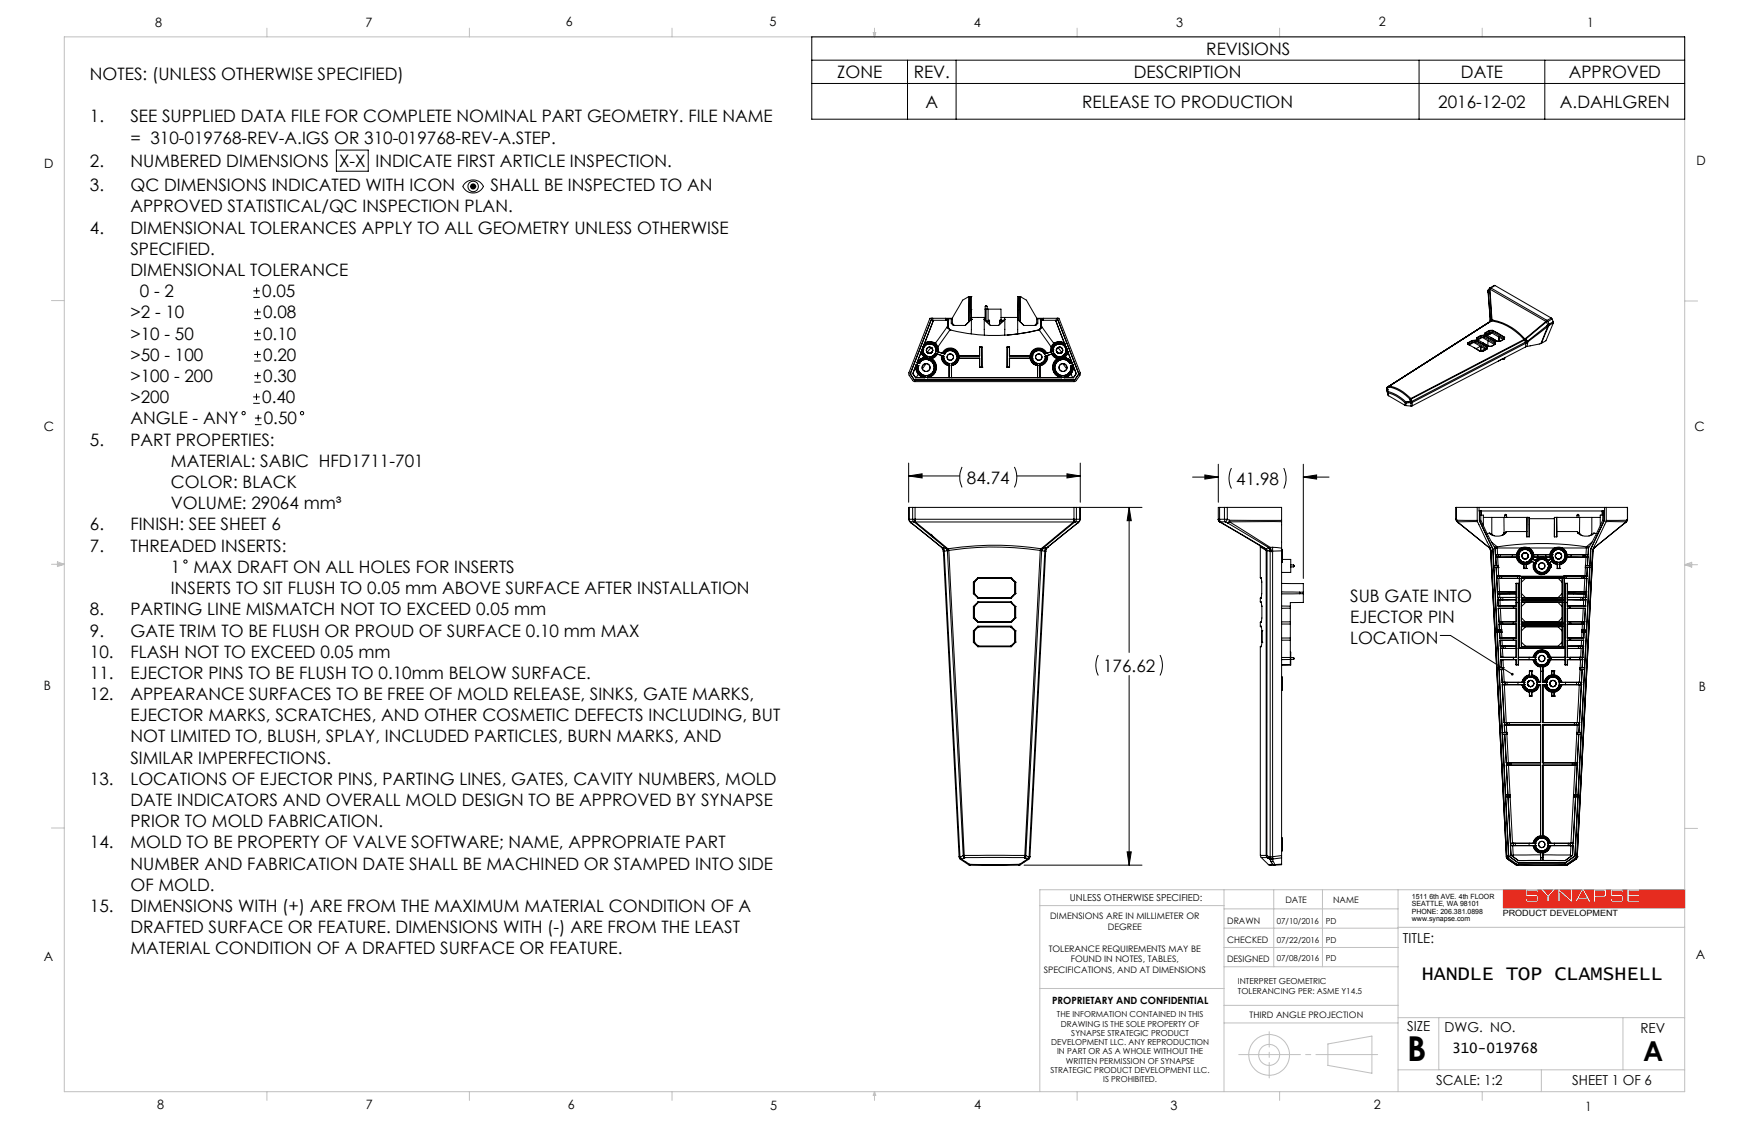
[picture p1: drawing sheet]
<svg xmlns="http://www.w3.org/2000/svg" width="432mm" height="279mm" viewBox="0 0 432 279" stroke-linecap="round" stroke-linejoin="round" font-family="sans-serif">
<defs><g id="words">
<text font-size="8.5" x="347.4" y="261.8">B</text>
<text font-size="6.8" x="405.7" y="261.8">A</text>
<text font-size="4.9" x="351" y="241.8">HANDLE TOP CLAMSHELL</text>
<g font-size="4.2">
<text x="297.8" y="13.5">REVISIONS</text>
<text x="22.2" y="19.7">NOTES: (UNLESS OTHERWISE SPECIFIED)</text>
<text x="206.7" y="19.3">ZONE</text>
<text x="225.6" y="19.3">REV.</text>
<text x="279.9" y="19.3">DESCRIPTION</text>
<text x="360.7" y="19.3">DATE</text>
<text x="387.3" y="19.3">APPROVED</text>
<text x="228.5" y="26.6">A</text>
<text x="267.2" y="26.6">RELEASE TO PRODUCTION</text>
<text x="355.1" y="26.6">2016-12-02</text>
<text x="385.1" y="26.6">A.DAHLGREN</text>
<text x="22.2" y="30.2">1.</text>
<text x="32.2" y="30.2">SEE SUPPLIED DATA FILE FOR COMPLETE NOMINAL PART GEOMETRY. FILE NAME</text>
<text x="32.2" y="35.4">= 310-019768-REV-A.IGS OR 310-019768-REV-A.STEP.</text>
<text x="22.2" y="41.3">2.</text>
<text x="32.2" y="41.3">NUMBERED DIMENSIONS</text>
<text x="83.7" y="41.3">X-X</text>
<text x="92.7" y="41.3">INDICATE FIRST ARTICLE INSPECTION.</text>
<text x="22.2" y="47.2">3.</text>
<text x="32.2" y="47.2">QC DIMENSIONS INDICATED WITH ICON</text>
<text x="121.1" y="47.2">SHALL BE INSPECTED TO AN</text>
<text x="32.2" y="52.4">APPROVED STATISTICAL/QC INSPECTION PLAN.</text>
<text x="22.2" y="57.7">4.</text>
<text x="32.2" y="57.7">DIMENSIONAL TOLERANCES APPLY TO ALL GEOMETRY UNLESS OTHERWISE</text>
<text x="32.2" y="62.9">SPECIFIED.</text>
<text x="32.2" y="68.1">DIMENSIONAL TOLERANCE</text>
<text x="34.5" y="73.4">0 - 2</text>
<text x="64.7" y="73.4">0.05</text>
<text x="32.2" y="78.6">&gt;2 - 10</text>
<text x="32.2" y="83.8">&gt;10 - 50</text>
<text x="65" y="78.6">0.08</text>
<text x="65" y="83.8">0.10</text>
<text x="32.2" y="89.1">&gt;50 - 100</text>
<text x="65" y="89.1">0.20</text>
<text x="32.2" y="94.3">&gt;100 - 200</text>
<text x="65" y="94.3">0.30</text>
<text x="32.2" y="99.5">&gt;200</text>
<text x="64.7" y="99.5">0.40</text>
<text x="32.2" y="104.8">ANGLE - ANY</text>
<text x="65.1" y="104.8">0.50</text>
<text x="22.2" y="110">5.</text>
<text x="32.2" y="110">PART PROPERTIES:</text>
<text x="42.2" y="115.2">MATERIAL: SABIC HFD1711-701</text>
<text x="238.7" y="119.4">84.74</text>
<text x="305.2" y="119.7">41.98</text>
<text x="42.2" y="120.5">COLOR: BLACK</text>
<text x="42.2" y="125.7">VOLUME: 29064 mm³</text>
<text x="22.2" y="130.9">6.</text>
<text x="32.2" y="130.9">FINISH: SEE SHEET 6</text>
<text x="22.2" y="136.2">7.</text>
<text x="32.2" y="136.2">THREADED INSERTS:</text>
<text x="42.2" y="141.4">1</text>
<text x="47.7" y="141.4">MAX DRAFT ON ALL HOLES FOR INSERTS</text>
<text x="42.2" y="146.6">INSERTS TO SIT FLUSH TO 0.05 mm ABOVE SURFACE AFTER INSTALLATION</text>
<text x="333.3" y="148.5">SUB GATE INTO</text>
<text x="22.2" y="151.9">8.</text>
<text x="32.2" y="151.9">PARTING LINE MISMATCH NOT TO EXCEED 0.05 mm</text>
<text x="333.3" y="153.8">EJECTOR PIN</text>
<text x="22.2" y="157.1">9.</text>
<text x="32.2" y="157.1">GATE TRIM TO BE FLUSH OR PROUD OF SURFACE 0.10 mm MAX</text>
<text x="333.3" y="159">LOCATION</text>
<text x="22.2" y="162.3">10.</text>
<text x="22.2" y="167.6">11.</text>
<text x="32.2" y="162.3">FLASH NOT TO EXCEED 0.05 mm</text>
<text x="32.2" y="167.6">EJECTOR PINS TO BE FLUSH TO 0.10mm BELOW SURFACE.</text>
<text x="272.3" y="165.8">176.62</text>
<text x="22.2" y="172.8">12.</text>
<text x="32.2" y="172.8">APPEARANCE SURFACES TO BE FREE OF MOLD RELEASE, SINKS, GATE MARKS,</text>
<text x="32.2" y="178">EJECTOR MARKS, SCRATCHES, AND OTHER COSMETIC DEFECTS INCLUDING, BUT</text>
<text x="32.2" y="183.3">NOT LIMITED TO, BLUSH, SPLAY, INCLUDED PARTICLES, BURN MARKS, AND</text>
<text x="32.2" y="188.5">SIMILAR IMPERFECTIONS.</text>
<text x="22.2" y="193.7">13.</text>
<text x="32.2" y="193.7">LOCATIONS OF EJECTOR PINS, PARTING LINES, GATES, CAVITY NUMBERS, MOLD</text>
<text x="32.2" y="199">DATE INDICATORS AND OVERALL MOLD DESIGN TO BE APPROVED BY SYNAPSE</text>
<text x="22.2" y="209.4">14.</text>
<text x="32.2" y="204.2">PRIOR TO MOLD FABRICATION.</text>
<text x="32.2" y="209.4">MOLD TO BE PROPERTY OF VALVE SOFTWARE; NAME, APPROPRIATE PART</text>
<text x="32.2" y="214.7">NUMBER AND FABRICATION DATE SHALL BE MACHINED OR STAMPED INTO SIDE</text>
<text x="32.2" y="219.9">OF MOLD.</text>
<text x="22.2" y="225.1">15.</text>
<text x="32.2" y="225.1">DIMENSIONS WITH (+) ARE FROM THE MAXIMUM MATERIAL CONDITION OF A</text>
<text x="32.2" y="230.4">DRAFTED SURFACE OR FEATURE. DIMENSIONS WITH (-) ARE FROM THE LEAST</text>
<text x="32.2" y="235.6">MATERIAL CONDITION OF A DRAFTED SURFACE OR FEATURE.</text>
</g>
<text font-size="3.5" x="358.5" y="259.9">310-019768</text>
<g font-size="3.4">
<text x="346.3" y="232.8">TITLE:</text>
<text x="347.4" y="254.6">SIZE</text>
<text x="356.6" y="254.8">DWG. NO.</text>
<text x="405" y="254.9">REV</text>
<text x="354.6" y="267.8">SCALE: 1:2</text>
<text x="388.2" y="267.8">SHEET 1 OF 6</text>
</g>
<g font-size="3.2">
<text x="38.3" y="6.7">8</text>
<text x="90.2" y="6.7">7</text>
<text x="139.7" y="6.5">6</text>
<text x="190" y="6.5">5</text>
<text x="240.4" y="6.5">4</text>
<text x="290.4" y="6.7">3</text>
<text x="340.4" y="6.5">2</text>
<text x="391.9" y="6.7">1</text>
<text x="10.9" y="41.6">D</text>
<text x="418.9" y="40.7">D</text>
<text x="10.9" y="106.3">C</text>
<text x="418.4" y="106.4">C</text>
<text x="10.8" y="170.2">B</text>
<text x="419.4" y="170.6">B</text>
<text x="10.8" y="237.2">A</text>
<text x="418.6" y="236.8">A</text>
<text x="38.8" y="273.8">8</text>
<text x="90.4" y="273.8">7</text>
<text x="140.2" y="273.8">6</text>
<text x="190.1" y="273.9">5</text>
<text x="240.5" y="273.8">4</text>
<text x="289" y="273.9">3</text>
<text x="339.1" y="273.8">2</text>
<text x="391.4" y="274.1">1</text>
</g>
<text font-size="2.5" x="259.7" y="247.8">PROPRIETARY AND CONFIDENTIAL</text>
<text font-size="2.4" x="264.1" y="222.4">UNLESS OTHERWISE SPECIFIED:</text>
<g font-size="2.2">
<text x="259.3" y="226.9">DIMENSIONS ARE IN MILLIMETER OR</text>
<text x="317.4" y="223">DATE</text>
<text x="329.1" y="222.9">NAME</text>
<text x="273.5" y="229.6">DEGREE</text>
<text x="303" y="228.1">DRAWN</text>
<text x="303" y="232.8">CHECKED</text>
<text x="258.9" y="234.9">TOLERANCE REQUIREMENTS MAY BE</text>
<text x="264.3" y="237.5">FOUND IN NOTES, TABLES,</text>
<text x="302.9" y="237.4">DESIGNED</text>
<text x="257.7" y="240.2">SPECIFICATIONS, AND AT DIMENSIONS</text>
<text x="308.5" y="251.3">THIRD ANGLE PROJECTION</text>
</g>
<text font-size="2.1" x="371" y="226">PRODUCT DEVELOPMENT</text>
<g font-size="2">
<text x="315.2" y="228">07/10/2016</text>
<text x="327.3" y="228">PD</text>
<text x="315.2" y="232.7">07/22/2016</text>
<text x="327.3" y="232.7">PD</text>
<text x="315.2" y="237.3">07/08/2016</text>
<text x="327.3" y="237.3">PD</text>
<text x="305.6" y="242.9">INTERPRET GEOMETRIC</text>
<text x="305.6" y="245.4">TOLERANCING PER: ASME Y14.5</text>
<text x="260.9" y="251.1">THE INFORMATION CONTAINED IN THIS</text>
<text x="259.5" y="258">DEVELOPMENT LLC. ANY REPRODUCTION</text>
<text x="261.9" y="253.4">DRAWING IS THE SOLE PROPERTY OF</text>
<text x="264.5" y="255.7">SYNAPSE STRATEGIC PRODUCT</text>
<text x="261" y="260.3">IN PART OR AS A WHOLE WITHOUT THE</text>
<text x="263.1" y="262.5">WRITTEN PERMISSION OF SYNAPSE</text>
<text x="259.4" y="264.8">STRATEGIC PRODUCT DEVELOPMENT LLC.</text>
<text x="272.4" y="267.1">IS PROHIBITED.</text>
</g>
<g font-size="1.8">
<text x="348.6" y="222">1511 6th AVE. 4th FLOOR</text>
<text x="348.6" y="223.7">SEATTLE, WA 98101</text>
<text x="348.6" y="225.5">PHONE: 206.381.0898</text>
<text x="348.6" y="227.2">www.synapse.com</text>
</g>
</g></defs>
<path d="M381.1 219.6h2.2l-1.1 1.3zM385.1 219.6h2.6v2.3zM390.8 219.9l.8 1.5h-1.7zM394 219.9h2l.1 .9-2.1 .2zM381.9 222.7v-1.4l-1.5-1.7h-.8l.2 .8h-.5v-.5h-2.3v.9h2.5a1.47 1.47 0 0 1 0 1.8 4.5 4.5 0 0 1-2.8-.1l-.2-.8h.5v.5h2.3v-.9l-2.5-.1-.2-.2-.1-.5 .2-.9h-5.5v4.5h44.7v-4.5h-11.1v.3h-2.6v.9h2.6v.4h-2.6v1h2.6v.5h-3.1M381.9 222.7h.1M381.9 222.7h.6v-1.4l1.5-1.7h.6v3.1M384.6 222.7h.6l-.1-2.5 2.8 2.5h.3v-3.1h2.2l-1.7 3.1h.6l.4-.8h2.1l.5 .8h.6l-1.7-3.1h2.2v3.1h.6v-1.3l2.5-.1 .2-.5-.2-1.2h1.2l-.2 .9 .1 .5 .2 .2 2.5 .1v.9h-2.3v-.5h-.5l.2 .8a4.5 4.5 0 0 0 2.8 .1 1.47 1.47 0 0 0 0-1.8h-2.5v-.9h2.3v.5h.5l-.2-.8h1.1v3.1M384.6 222.7h.1M401.7 222.7h.1" fill="none" stroke="#e62b1e" stroke-width=".25"/>
<g fill="none" stroke="#c0c0c0" stroke-width=".25">
<path d="M15.9 9.1h400v260.4h-400zM65.9 6.9v2.2M115.9 6.9v2.2M165.9 6.9v2.2M215.6 8h.6l-.3 1.1zM215.7 8l.2 1.1M215.9 6.9v2.2M216 8l-.1 1.1M265.9 6.9v2.2M315.9 6.9v2.2M365.9 6.9v2.2M12.7 74.2h3.2"/>
<path d="M415.9 74.3h3.2M12.7 139.3h3.2M14.2 139.1l1.7 .2M14.2 138.7l1.7 .6-1.7 .5zM15.9 139.3l-1.7 .3M415.9 139.4h3.2M415.9 139.4l1.8-.6v1.2zM415.9 139.4l1.8 .3M417.7 139.2l-1.8 .2M12.7 204.4h3.2M302.2 219.6v49.9M314.5 219.6v19"/>
<path d="M326.5 219.6v19M345.2 219.6v49.9M415.9 204.5h3.2M415.9 219.6h-159.2v49.9M256.7 223.5h45.5M302.2 233.9h43M302.2 229.1h43M302.2 224.3h43M302.2 238.6h43M345.2 228.9h70.7M256.7 244h45.5M302.2 248.1h43"/>
<path d="M302.2 252.5h43M327.8 257.7l10.9-2v9.2l-10.9-1.9zM345.2 251.2h70.7M355.2 251.2v12.9M400.7 251.2v12.9M65.9 269.5v2.1M115.9 269.5v2.1M165.9 269.5v2.1M215.9 269.5v2.1M215.9 269.5l.3 .8h-.6zM265.9 269.5v2.1M315.9 269.5v2.1"/>
<path d="M345.2 264.1h70.7M365.9 269.5v2.1M380.5 264.1v5.4"/>
<circle cx="313.3" cy="260.4" r="2.6"/>
<circle cx="313.3" cy="260.4" r="5"/>
</g>
<path d="M237.5 115.3l-.5 2v1.3l.5 1.7M250.4 115.3l.4 .9 .2 1.4-.2 1.7-.4 1" fill="none" stroke="#000" stroke-width=".25"/>
<path d="M305.3 260.3h35.4" fill="none" stroke="#c0c0c0" stroke-width=".25" stroke-dasharray="15.2 1.3 1.3 1.3" stroke-dashoffset="-.5"/>
<path d="M313.3 266.1v-11.5" fill="none" stroke="#c0c0c0" stroke-width=".25" stroke-dasharray="15.2 1.3 1.3 1.3" stroke-dashoffset="11.4"/>
<path d="M371.2 219.6v4.5h44.7v-4.5h-11.1v.3h-2.6v.9h2.6v.4h-2.6v1h2.6v.5h-3.1v-3.1h-1.1l.2 .8h-.5v-.5h-2.3v.9h2.3l.4 .2 .1 1.3-.5 .4h-2.3l-.3-.2-.2-.8h.5v.5h2.3v-.9l-2.6-.1-.2-.5 .2-1.1h-1.2l.2 .3v1l-.3 .5h-2.4v1.3h-.6v-3.1h-2.2l1.7 3.1h-.6l-.5-.8h-2.1l-.4 .8h-.6l1.7-3.1h-2.2v3.1h-.3l-2.8-2.5 .1 2.5h-.6v-3.1h-.6l-1.5 1.7v1.4h-.6v-1.4l-1.5-1.7h-.8l.2 .8h-.5v-.5h-2.3v.9h2.3l.4 .2 .1 1.2-.5 .5h-2.3l-.4-.3-.1-.7h.5v.5h2.3v-.9l-2.6-.1-.2-.4v-.9l.2-.3zM381.1 219.6l1.1 1.3 1.1-1.3zM385.1 219.6l2.6 2.3v-2.3zM390.8 219.9l-.9 1.5h1.7zM394 219.9v1.1l2.1-.1-.1-1z" fill-rule="evenodd" fill="#e62b1e"/>
<g fill="none" stroke="#000" stroke-width=".25">
<path d="M200.4 9.1h215.5v20.3h-215.5zM200.4 14.9h215.5M224 14.9v14.5M236 14.9v14.5M350.3 14.9v14.5M381.4 14.9v14.5M83 37h7.9v5.3h-7.9zM200.4 20.6h215.5M114.2 46a2.83 2.83 0 0 1 2.6-1.6 2.83 2.83 0 0 1 2.5 1.6M114.3 46a2.83 2.83 0 0 0 2.5 1.6 2.83 2.83 0 0 0 2.6-1.6M62.5 73.4h1.6M62.5 71.8h1.6"/>
<path d="M62.8 78.6h1.6M62.8 77h1.6M63.4 71v1.6M63.6 76.2v1.6M230 78.6h.1M230 78.6l-5.3 13.7M230.1 78.6l.1 .5h.2M230.4 79.1l-2.4 6.4M230.4 79.1l-4 10.4M230.5 79.1h3.5M233.4 78.6l.1 .5M234 79.1v1.8"/>
<path d="M234 79.1h.2v-.4h.9v1.1l.5 .5M234.1 79.1v1.8M234.2 78.7h-.6l.1 .4M234.8 78.7v1.1l.5 .5h3M235.1 78.6h-5.5l-5.2 13.4 .1 .7 1 1.4h40.1l1-1.4 .1-.7-5.3-13.4h-5.4M239.3 73.2l-.1 6.2zM239.3 73.2h.4M239.3 73.2h.1M239.3 73.2l-1.6 .9-2.7 4.6M239.7 73.2v5.6v-2.4M239.7 73.2h.1M239.7 76.4h.1"/>
<path d="M239.7 73.2v3.2M239.7 78.6h.1M239.8 78.8h.1M239.8 78.8l-1.5 1.5M243 78.4h-3.2v4M243 78.8h.1M243 78.8l1.5 1.5h2M243 78.4h.2M243 78.4v4.3M243.2 76.3h.3M243.2 76.3v2.7M243.2 75.6a.23 .23 0 0 1 .3-.2 .23 .23 0 0 1 .2 .2"/>
<path d="M243.2 75.6h.5M243.2 75.6v.7M243.5 76.3v2.9M243.5 76.3h.4M243.7 75.6v.7M243.9 76.3h3.2l.1 2.9M243.9 76.3v2.9M244.3 79.1l-.5 .5M244.3 79.1h-.3l-.3 .3M244.3 79.1v1M246.8 79.1v1M246.8 79.1l.4 .5"/>
<path d="M246.8 79.1h.3l.3 .3M247.1 78.4h1M247.1 78.8l.5 .5M248 78.8h.1M248 78.8l-1.5 1.5M248.1 78.4h3.1v4M248.1 78.8l-1.6 1.5M248.1 78.4l-.1 .4M248.1 78.8l-.1 3.9M251.2 78.8h.1M251.2 78.8l1.6 1.5M251.2 78.6h.1"/>
<path d="M251.3 76.4h.1M251.4 73.2l-.1 5.6v-2.4M251.4 73.2h.4M251.4 73.2h.1M251.4 73.2l-.1 3.2M251.8 73.2v6.2zM251.8 73.2h.1M251.8 73.2l1.6 .9 2.6 4.6M256.2 78.7v1.1l-.5 .5h-2.9l-1.6-1.5M256.9 78.7h.5v.4M257 79.1v1.8M257.1 79.1v1.8"/>
<path d="M257.1 79.1h3.4M257.1 79.1h.1M257.1 79.1h-.2v-.4h-1v1.1l-.5 .5M257.1 79.1l-.1 1.8-.5 .5M257.6 78.6v.5M260.6 79.1l2.5 6.4M260.6 79.1l4.1 10.4M260.9 78.6v.5h-.3M261 78.6h.1M261 78.6l5.3 13.7M367.4 72.1l.5 7M367.4 71.7v.3"/>
<path d="M367.4 72v.1M367.4 72h.1M367.4 71.7h.1M367.4 72l.5 7M367.5 71.7l-.1 .3M367.5 71.4l-.1 .3M367.5 71.4v.3M367.7 71.4l.5 7.6M367.7 71.4l-.2 .3M367.7 71.4h.1M367.8 71.1l-.3 .3M367.8 71.1l-.1 .3"/>
<path d="M367.8 79.4l-25.3 16.2M367.8 71.4l.6 7.6M367.8 71.4h-.1M367.8 71.4l13.9 7.9M367.9 71l-.1 .1M367.9 71l.2 .1M367.9 79.1l-.1 .3M367.9 79v.1M367.9 79l-.1 .4M367.9 79h.1M368 79h.2M368 79l-.2 .4"/>
<path d="M368.1 71.1l-.4 .3M368.1 71.1h.1M368.1 71.1l-.3 .3M368.1 71.1l13.8 8M368.2 79.2h.1M368.2 79.2l-25.3 16.2M368.2 79.2l-.4 .2M368.2 79h.2M368.2 79h.1M368.2 79v.2M368.3 79.2l-25.3 16.1M368.3 79.2a13.3 13.3 0 0 1 8 4.6"/>
<path d="M368.3 79.2h-.1M368.3 79.2h.1M368.4 79a13.5 13.5 0 0 1 8 4.6M368.4 79h.1M368.4 79l-.1 .2M369.1 70.5l-1.2 .5M369.1 70.5l-1 .6M369.1 70.5l13.9 8M381.7 79.3l-5.2 4.3M381.7 79.3v.2M381.7 79.5l-5.1 4.3M381.7 79.5h.1"/>
<path d="M381.8 79.5l.3 .7M381.9 79.1l-.2 .4M381.9 79.1l-.2 .2M381.9 79.1h.1M381.9 79.1l-.1 .4M381.9 79.1l.2 .2M382.1 79.3l-.3 .2M382.1 79.3l.3 .7M383 78.5l.2 .2M383 78.5l-1.1 .6M383.2 78.7l.3 .7M383.2 78.7l-1.1 .6"/>
<path d="M383.5 79.4v.3M383.5 79.4l-1.1 .6M383.5 79.7l-1 .6M383.5 79.7l-1.8 4.4-1.2 .7M62.5 99.6h1.6M62.5 98h1.6M62.8 83.9h1.6M62.8 82.3h1.6M62.8 89.1h1.6M62.8 87.5h1.6M62.8 94.3h1.6M62.8 92.7h1.6"/>
<path d="M63.3 97.2v1.5M63.6 81.5v1.5M63.6 86.7v1.6M63.6 91.9v1.6M224.7 92.3h.1M224.7 92.3l1 1.5M225.4 92.2l.6 1M225.4 92.2h.1M225.4 92.2l.7 1M225.7 91.5l-.3 .7M225.7 93.8h39.6M225.7 93.8h.1"/>
<path d="M226 93.2h2.4M226.1 93.2h-.1M226.1 93.2h2.2M226.1 90.9l.2 .8 .4 .7M226.1 90.9l-.4 .6M226.1 90.9h.1M226.2 90.1h.1M226.2 90.1l.5 .1M226.2 90.1l-.8 2.1M226.2 90.9l.1 .8 .5 .7M226.2 90.1l-.5 1.4M226.2 90.4a2.35 2.35 0 0 0 .6 1.9"/>
<path d="M226.2 90.4h.1M226.2 90.3v.1M226.2 90.3l.1 .1M226.2 90.1l.5 .2M226.2 90.1v.8M226.2 90.1v.1M226.2 90.2v.2M226.2 90.1l-.1 .8M226.2 90.2l.1 .1M226.2 90.2v.1M226.2 90.1l.2 .1M226.2 90.2h.1"/>
<path d="M226.3 90.4a2.34 2.34 0 0 0 .5 1.9M226.3 90.3h.1M226.3 90.3h-.1M226.3 90.3v.1M226.3 90.3l.2 .1M226.4 89.5h.1M226.4 89.5l.5 .2M226.4 90.2l.3 .1M226.4 90.2l-.1 .1M226.5 90.4a2 2 0 0 0 .4 1.7M226.6 89.4l.2 .2M226.6 89.4l-.2 .1"/>
<path d="M226.7 90.3h.1M226.7 90.3a2.06 2.06 0 0 0 .4 1.7M226.7 90.3l-.2 .1M226.7 90.2a1.97 1.97 0 0 0 1.7 2.5M226.7 90.2v.1M226.7 92.4l.5 .4 .9 .4M226.7 92.4h.1M226.7 92.4l-.5 .8M226.8 92.3l.6 .6 .9 .3M226.8 92.3h.1M226.8 92.4l.8 .6 .7 .2M226.8 92.4h-.1"/>
<path d="M226.8 89.6h.1M226.8 89.6l.1 .1M226.9 89.7h.1M226.9 92.3l1.3 .8M226.9 89.7a1.98 1.98 0 0 1 3.4-.1 1.98 1.98 0 0 1-1.4 3.1M226.9 92.1h.1M226.9 92.1l-.1 .2M227 92.1l1.2 .8M227 92.1l-.1 .2M227.1 92l1.2 .7M227.1 92l-.1 .1M227.1 92l-.2 .1"/>
<path d="M227.4 87l.8 1.2M227.4 86.9v.1M227.4 86.9l.8 1.2M227.5 86.9h.1M227.5 86.9l.6 1.2M227.5 86.9l.1-.4 .2 .6 .5 .7M227.5 86.9l.7 1M227.5 88.9l-.7 .7M227.6 88.5l-1 .9M227.6 88.5l-.8 1.1M227.6 88.5l.1 .1M227.7 86.1h.1"/>
<path d="M227.7 86.1h.2M227.7 88.4l-.5 .3-.7 .8M227.7 88.4l-.1 .1M227.7 88.4v.2M227.7 88.6l-.2 .3M227.8 86.1h.1M227.8 86.1l-.4 .9M227.8 86.1l-.3 .8M227.8 86.1l-1.4 3.4M227.9 86.1h.1M227.9 86.1v.1a1.64 1.64 0 0 0 .6 1.6M227.9 86.1v.2a1.53 1.53 0 0 0 .6 1.5"/>
<path d="M227.9 86.1l.1 1 .4 .6M227.9 85.5h.1M227.9 85.5l.2 .1M227.9 86.1a1.6 1.6 0 0 0 1 1.8M227.9 85.5l-.2 .6M228 85.5l.1 .1M228 85.5h.1M228 88.3l-.9 .5-.7 .7M228.1 85.6h.1M228.1 85.6a1.59 1.59 0 0 1 2.8 .1 1.59 1.59 0 0 1-1.5 2.4M228.1 87.9v.2M228.1 88.3h.1"/>
<path d="M228.1 88.3h-.1M228.1 88.1h.1M228.1 88.5l-.4 .1M228.1 87.9l.1 .1M228.2 88.1v.1M228.2 88.3l-.1 .2M228.2 88.3l-.5 .1M228.2 88.2l-1.1 .5-.7 .8M228.2 88.2l-.2 .1M228.2 93.1l.1 .1M228.2 88.1h.1M228.2 88.1l-.1 .2"/>
<path d="M228.2 88.1v.2M228.2 88.2h.1M228.2 92.9v.2M228.2 88l.2 .2-.3 .3M228.2 88v.1M228.3 84.7h.1M228.3 84.8l-.3 .7M228.3 84.7l.2-.1a2.09 2.09 0 0 1 2.3 .2M228.3 84.7h.2a2.02 2.02 0 0 1 2.2 .1M228.3 84.8l-.2 .4 1.2-.5 1.1 .3M228.3 84.8a1.98 1.98 0 0 1 2.2 .1M228.3 84.8h.1"/>
<path d="M228.3 87.8l.4 .3M228.3 87.8h.1M228.3 87.8l-.2 .1M228.3 93.2h.1M228.3 92.7h.1M228.3 84.7a2.1 2.1 0 0 1 2.6 0M228.3 84.7l-.3 .8M228.3 92.7l-.1 .2M228.3 92.7v.5M228.4 92.7h-.1M228.4 92.7v.5M228.4 87.7l.5 .3"/>
<path d="M228.4 87.7l-.1 .1M228.5 87.8l.4 .2M228.5 87.8h.1M228.6 88.6l-1.1 .3M228.6 88.6l.1 .1M228.6 89.7a.98 .98 0 0 0-.9 1.4M228.6 89.7a.96 .96 0 0 1 .8 1.6 .96 .96 0 0 1-1.7-.2M228.6 89.7l-.9 1.4M228.7 88.7a1.91 1.91 0 0 0-1.8 1M228.7 88.7h.1M228.7 88.1l-.1 .5M228.7 88.7l.6 .1"/>
<path d="M228.8 88.4h.1M228.8 88.4l-.1 .3M228.9 88l-.2 .7M228.9 88h.1M228.9 88l-.1 .4M228.9 88l-.2 .1M228.9 92.7h.1M228.9 87.9l-.2 .8M228.9 87.9v.1M228.9 92.7v.5h33.2M228.9 93.2h33.2M229 93.2h.1"/>
<path d="M229 92.7l.1 .2M229.1 93.1l-.1 .1M229.1 87.1h.1M229.1 92.9v.2M229.3 88.8h.1M229.3 88.8a2.04 2.04 0 0 1 1.3 2.1 2.04 2.04 0 0 1-1.7 1.8M229.3 88.8h.2M229.3 88.7h.1M229.3 88.7v.1M229.4 88.5h.1M229.4 88.5l.1 .1M229.4 88.5l-.1 .2"/>
<path d="M229.4 88.5l-.1 .3M229.4 88.1h.1M229.4 88.1l-.1 .7M229.5 88.8a2.15 2.15 0 0 1 1.3 2.2 2.15 2.15 0 0 1-1.7 1.9M229.5 88.1h.1M229.5 88.1l-.1 .4M229.5 88.5h.1M229.5 88.1l-.2 .6M229.5 88.6v.2M229.6 88.1l-.1 .4M229.6 88.1l.1 .1M229.7 88.3l-.2 .3"/>
<path d="M229.7 88.2l-.2 .3M229.7 88.2v.1M229.8 88.1h.1M229.8 88.1h-.3M229.8 85.8a.75 .75 0 0 0-.9 .2 .75 .75 0 0 0 0 1M229.8 85.8a.75 .75 0 0 1 .3 1.1 .75 .75 0 0 1-1.2 .1M229.8 85.8l-.9 1.2M229.9 88.8a2.36 2.36 0 0 1 1 2.5 2.36 2.36 0 0 1-1.8 1.8M230 88.7a2.45 2.45 0 0 1 1 2.6 2.45 2.45 0 0 1-2 1.9M230 88.7l-.1 .1M230 88.4l-.2 .2 .1 .2M230 88.4h.1"/>
<path d="M230 88.7h.1M230 85.9l-.6-.2a.77 .77 0 0 0-.7 .6 .77 .77 0 0 0 .4 .8M230 85.9a.77 .77 0 0 1 .1 1 .77 .77 0 0 1-1 .2M230 88.7a2.46 2.46 0 0 1 1 2.6 2.46 2.46 0 0 1-2.1 1.9M230 85.9h.1M230 88.4v.3M230 88.5a2.57 2.57 0 0 1 1.2 2.7 2.57 2.57 0 0 1-2.1 2M230 88.5v.2M230 88.4v.1M230.4 85.1a1.63 1.63 0 0 0-2.3 .5M230.4 85.1l.5 .5 .2 .5M230.4 85v.1"/>
<path d="M230.4 85l.6 .5 .2 .6M230.4 85h.1M230.5 85.2a1.67 1.67 0 0 0-2.4 .4M230.5 85.2l.6 1M230.5 85.2h.1M230.5 84.9l.5 .4 .3 .7M230.5 84.9h.1M230.5 84.9l-.1 .1M230.7 84.8l.8 1.1M230.7 84.8l-.2 .1M230.8 84.8l.6 .9M230.9 87.2h.1"/>
<path d="M230.9 84.7h.1M230.9 84.7l-.1 .1M230.9 84.7l.7 .9M230.9 87.2l2.1 .7M230.9 87.2l-.4 .6-.7 .3M230.9 87.2v.1a1.58 1.58 0 0 1-1.4 .8M230.9 87.2l.1 .3M230.9 87.2l1.5 .5M230.9 87.2l.5 .2M230.9 87.2l.4 .2M231 87.5l-.6 .5-.7 .3M231 87.5h.1"/>
<path d="M231.1 86.7l-.2 .5M231.1 86.7l2.1 .7M231.1 86.2v.5M231.1 86.7h.1M231.1 86.2h.1M231.1 86.1v.6M231.1 86.1h.1M231.1 86.7l1.5 .5M231.1 86.7l.5 .1M231.1 87.5l-.5 .6-.6 .3M231.1 86.7l.4 .1M231.2 86.1h.1"/>
<path d="M231.2 86.1v.5M231.2 86.6l-.1 .1M231.2 86.6l.2 .1M231.3 87.4l-.6 .7-.7 .3M231.3 87.4h.1M231.3 87.4a1.82 1.82 0 0 1-1.3 1M231.3 87.4l-.2 .1M231.3 86l-.1 .1M231.3 86h.1M231.4 86v.7M231.4 87.4l-.5 .7-.9 .4M231.4 85.7l.1 1.1"/>
<path d="M231.4 86.7l.1 .1M231.5 85.9v.9M231.5 85.9l-.1 .1M231.5 85.6l.1 1.2M231.5 86.8h.1M231.5 85.6l-.1 .1M231.5 85.6h.1M232.4 87.7l.2 .1M232.4 87.7a2.16 2.16 0 0 0 1.9 2.5M232.6 87.8a2.16 2.16 0 0 0 1.7 2.4M232.6 87.8a2.12 2.12 0 0 0 1.7 2.4M232.6 87.8l.1 .2"/>
<path d="M232.6 87.8h.1M232.6 87.8l.4 .1M232.6 87.2h.2M232.6 87.2a2.18 2.18 0 0 1 2.4-1.3 2.18 2.18 0 0 1 1.8 1.9M232.7 88a1.98 1.98 0 0 0 1.5 2.1M232.7 88l.2 .1M232.8 87.2h.1M232.8 87.2a2.06 2.06 0 0 1 2.1-1.1 2.06 2.06 0 0 1 1.7 1.7M232.8 87.2l.4 .1M232.9 88.1l.2 1 .4 .5 .7 .3M232.9 87.2a1.94 1.94 0 0 1 2-.9 1.94 1.94 0 0 1 1.6 1.5M232.9 87.2h.2"/>
<path d="M233 87.9a1.72 1.72 0 0 0 1.3 1.8M233 87.9h.1M233 87.9l-.1 .2M233 87.9a1.58 1.58 0 0 0 1.3 1.8v3.5M233.1 87.2l.1 .1M233.1 87.2a1.77 1.77 0 0 1 1.8-.8 1.77 1.77 0 0 1 1.4 1.4M233.2 87.4a1.61 1.61 0 0 1 1.7-.8 1.61 1.61 0 0 1 1.3 1.3M233.2 87.3a1.62 1.62 0 0 1 1.7-.8 1.62 1.62 0 0 1 1.3 1.3M233.2 87.3h.1M233.2 87.3v.1M233.8 80.7l-2.9 4M233.8 80.7l.7 .7"/>
<path d="M234 80.9h.1M234.1 80.9l.5 .5M234.2 90.1l.1 .1M234.2 89.9v.2M234.3 93.2h.1M234.3 90.2h.1M234.3 89.7h.1M234.3 89.7l-.1 .2M234.5 81.4l-2.9 4.2M234.5 81.4a44 44 0 0 0 22 0M234.5 81.4h.1M234.9 89.7h.1"/>
<path d="M234.9 89.7v3.5M234.9 93.2h.1M234.9 90.2h.1M234.9 89.7l.1 .2M235 90.1l-.1 .1M235 89.9v.2M236.2 88.4a1.69 1.69 0 0 1-1.3 1.3M236.2 88.4h.1M236.2 88.4h5.7M236.2 87.9h5.7M236.2 87.8v.1M236.2 88.4a1.75 1.75 0 0 1-1.3 1.3"/>
<path d="M236.2 87.8h.1M236.2 88.4l.1 .2M236.2 87.8h.4M236.2 88.4h.4M236.3 88.6l-.5 .8-.8 .5M236.3 88.6h.2M236.3 87.8h-.1M236.3 87.8h.2M236.5 88.6l-.5 1-1 .5M236.5 87.8h.1M236.6 88.1h.1M236.6 87.8h.2"/>
<path d="M236.6 87.8h.1M236.6 88.4h.2M236.6 88.4h.1M236.6 88.5a2.05 2.05 0 0 1-1.7 1.7M236.6 88.4v.1M236.6 88.4a2.03 2.03 0 0 1-1.7 1.8M236.6 88.5l-.1 .1M236.8 88.4l-.5 1.1-.6 .5-.8 .2M236.8 87.8h5M236.8 88.4h5M241.8 88.4v2.2h.6M241.8 85.6v2.2"/>
<path d="M241.8 85.6l.1 .1M241.8 87.8l.1 .1M241.8 85.6h.6M241.9 85.7h.5M241.9 85.7v2.2M241.9 88.4v2.2M241.9 88.4h-.1M242.4 85.7v4.9M242.4 90.6h.1M242.4 85.6v.1M242.4 85.6v5M248.6 90.6h.1"/>
<path d="M248.6 85.6h.6M248.6 85.6l.1 .1M248.6 85.6v5M248.7 85.7l-.1 4.9M249.2 88.4v2.2h-.6M249.2 88.4h5.7M249.2 87.9h5.7M249.2 88.4h5.1M249.2 85.6l-.5 .1M249.2 85.6v2.3M254.3 87.8h.1M254.3 88.4h.1"/>
<path d="M254.3 88.4l.3 .8 .5 .6 1.1 .4M254.3 87.8l-5.1 .1M254.5 88.1h.1M254.4 87.8h.1M254.4 88.4h.1M254.4 88.4a2.04 2.04 0 0 0 1.8 1.8M254.4 88.5a2.14 2.14 0 0 0 1.8 1.7M254.4 88.5l.2 .1M254.4 87.8h.4M254.4 88.4h.4M254.6 88.6l.5 1 .9 .5M254.6 87.8h-.2"/>
<path d="M254.6 87.8h.1M254.6 88.6h.1M254.7 88.6l.5 .8 .8 .5M254.7 87.8h.1M254.8 87.8l.1 .1M254.8 88.4a1.66 1.66 0 0 0 1.4 1.3M254.8 88.4h.1M254.8 87.8h.1M254.8 88.4l-.1 .2M254.9 88.4a1.57 1.57 0 0 0 1.3 1.3M254.9 88.4h-.1M256 90.1l.2 .1"/>
<path d="M256 89.9v.2M256.2 93.2h.1M256.2 90.2h.1M256.2 89.7h.1M256.2 89.7l-.2 .2M256.2 89.7v3.5M256.5 81.4l3 4.2M256.5 81.4l-2.9 .7-4.9 .6M256.5 81.4h.1M256.8 93.2h.1M256.8 90.2h.1M256.8 89.7h.1"/>
<path d="M256.8 89.7l.1 .2M256.9 90.1l-.1 .1M256.9 89.9v.2M257 80.9h.1M257 80.9l-.6 .5M257.2 80.7l3 4M257.2 80.7l-.7 .7M257.2 80.7l-.1 .2M257.9 87.4a1.61 1.61 0 0 0-1.7-.8 1.61 1.61 0 0 0-1.3 1.3M257.9 87.3a1.63 1.63 0 0 0-1.7-.8 1.63 1.63 0 0 0-1.4 1.3M257.9 87.3h.1M257.9 87.3v.1"/>
<path d="M258 87.2a1.77 1.77 0 0 0-1.8-.8 1.77 1.77 0 0 0-1.5 1.4M258 87.2l-.1 .1M258 87.9a1.6 1.6 0 0 1-1.2 1.8v3.5M258 87.9h.1M258.1 87.9a1.65 1.65 0 0 1-1.3 1.8M258.1 87.9l.1 .2M258.1 87.2h.2M258.1 87.2a1.94 1.94 0 0 0-1.9-.9 1.94 1.94 0 0 0-1.6 1.5M258.1 87.2h-.1M258.2 88.1l-.2 1-.5 .5-.6 .3M258.3 87.2h.1M258.3 87.2l-.4 .1"/>
<path d="M258.3 87.2a2.06 2.06 0 0 0-2.2-1.1 2.06 2.06 0 0 0-1.7 1.7M258.4 88a1.91 1.91 0 0 1-1.5 2.1M258.4 88l-.2 .1M258.4 87.2h-.1M258.4 87.2a2.18 2.18 0 0 0-2.3-1.3 2.18 2.18 0 0 0-1.8 1.9M258.5 87.8h.1M258.5 87.8a2.07 2.07 0 0 1-1.7 2.4M258.5 87.8a2.08 2.08 0 0 1-1.7 2.4M258.5 87.8l-.1 .2M258.6 87.7l-.1 .1M258.6 87.7a2.16 2.16 0 0 1-1.8 2.5M259.5 85.6h.1"/>
<path d="M259.5 85.6l-.1 1.2M259.5 86.8h.1M259.5 85.6l.1 .1M259.5 86.8h-.1M259.6 85.9l-.1 .9M259.6 85.9l.1 .1M259.6 87.4l.6 .7 .8 .4M259.6 85.7l-.1 1.1M259.6 86.7l-.1 .1M259.7 87.4l.6 .7 .7 .3M259.7 87.4h-.1M259.7 86l-.1 .7"/>
<path d="M259.7 86h.1M259.8 87.4l.4 .7 .8 .3M259.8 87.4l.1 .1M259.8 87.4h.1M259.8 86l.1 .1M259.8 86.6l.1 .1M259.8 86.6l-.2 .1M259.9 86.1l-.1 .5M259.9 86.1h.1M259.9 87.5l1.2 .9M259.9 86.7h.1M259.9 86.7l-.4 .1"/>
<path d="M260 86.7h.1M260 86.2v.5M260 86.2h.1M260 86.1l-.1 .6M260 86.7l-1.6 .5M260 86.7l-.6 .1M260 86.7l.1 .5M260 86.7l-2.1 .7M260.1 87.5l.5 .5 .7 .3M260.1 87.5h-.2M260.1 87.2l.5 .6 .6 .3M260.1 87.2a1.61 1.61 0 0 0 1.5 .9"/>
<path d="M260.1 87.2h.1M260.1 87.2v.3M260.1 87.2l-2.1 .7M260.1 87.2l-1.5 .5M260.1 87.2l-.5 .2M260.1 87.2l-.3 .2M260.2 84.7h.1M260.2 84.7l.1 .1M260.2 84.7l-.7 .9M260.3 84.8l-.7 .9M260.4 84.8l-.6 .6-.2 .5M260.4 84.8l.1 .1"/>
<path d="M260.5 85.2l-.5 1M260.5 85.2l.1-.1a1.67 1.67 0 0 1 2.3 .5M260.5 85.2h.1M260.5 85.2a1.63 1.63 0 0 1 2.4 .4M260.5 84.9l-.5 .6-.2 .5M260.5 84.9h.1M260.5 84.9l.1 .1M260.6 85.1l-.5 .5-.1 .5M260.6 85.1a1.65 1.65 0 0 1 2.4 .5M260.6 85v.1M260.6 85l1.1-.3 1.2 .5M260.6 85l-.7 1.1"/>
<path d="M260.6 85h.1M261 88.5a2.59 2.59 0 0 0-1.1 2.7 2.59 2.59 0 0 0 2 2M261 88.5l.1 .2M261 88.4v.1M261 88.4h.1M261 88.4l.1 .3M261.1 85.9a.75 .75 0 0 1 .8-.1 .75 .75 0 0 1 .4 .8l-.3 .5M261.1 85.9a.76 .76 0 0 0-.1 1 .76 .76 0 0 0 1 .2M261.1 88.7a2.46 2.46 0 0 0-1.1 2.6 2.46 2.46 0 0 0 2.1 1.9M261.1 88.7a2.45 2.45 0 0 0-1.1 2.6 2.45 2.45 0 0 0 2.1 1.9M261.1 88.7h.1M261.1 88.7v.1"/>
<path d="M261.1 88.4l.2 .2-.2 .2M261.1 85.9h.1M261.1 85.9l.5-.2a.76 .76 0 0 1 .7 1l-.3 .4M261.1 88.4h-.1M261.1 88.8a2.36 2.36 0 0 0-1 2.5 2.36 2.36 0 0 0 1.9 1.8M261.2 88.1h.1M261.2 85.8a.76 .76 0 0 1 1 .2 .76 .76 0 0 1-.1 1M261.2 85.8a.76 .76 0 0 0-.2 1.1 .76 .76 0 0 0 1.1 .1M261.2 85.8l.9 1.2M261.2 88.1h.4M261.3 88.3l.2 .3M261.3 88.2v.1"/>
<path d="M261.3 88.2l.3 .3M261.5 88.1l.1 .4M261.5 88.1l-.2 .1M261.5 88.6l.1 .2M261.6 88.8a2.15 2.15 0 0 0-1.3 2.2 2.15 2.15 0 0 0 1.7 1.9M261.6 88.8h.1M261.6 88.1l.1 .4M261.6 88.1h.1M261.6 88.5h.1M261.6 88.1h-.1M261.6 88.1l.1 .6M261.6 88.1l.1 .7"/>
<path d="M261.6 88.1l.2 .7M261.6 88.5l-.1 .1M261.7 88.8a2.05 2.05 0 0 0-1.3 2.1 2.05 2.05 0 0 0 1.7 1.8M261.7 88.8h.1M261.7 88.5h.1M261.7 88.5v.2M261.7 88.7h.1M261.7 88.7v.1M262 87.1h.1M262 93.1l.1 .1M262 92.9v.2M262.1 93.2h.1"/>
<path d="M262.1 92.7h.1M262.1 92.7l-.1 .2M262.1 87.9l.2 .8M262.1 87.9l.1 .1M262.1 92.7v.5M262.2 88l.1 .7M262.2 88h.1M262.2 88l.1 .4M262.2 88l.2 .1M262.3 88.7l-.5 .1M262.3 88.4h.1M262.3 88.4v.3"/>
<path d="M262.3 88.7h.1M262.4 88.7a1.91 1.91 0 0 1 1.8 1M262.4 88.1l.1 .5M262.4 89.7a.97 .97 0 0 0-.7 1.6 .97 .97 0 0 0 1.6-.2M262.4 89.7a.98 .98 0 0 1 .9 1.4M262.4 89.7l.9 1.4M262.5 88.6l-.1 .1M262.5 88.6l1.2 .4M262.5 87.8h.1M262.5 87.8l-.3 .2M262.6 87.7l-.4 .3M262.6 87.7l.2 .1"/>
<path d="M262.7 92.7h.1M262.7 92.7v.5h2.3M262.7 93.2h.1M262.7 84.7l.4 .8M262.7 84.7a2.1 2.1 0 0 0-2.5 0M262.7 92.7l.2 .2M262.7 84.7h.1M262.7 92.7v.5M262.8 84.7v.1M262.8 84.7h.1M262.8 84.8l.2 .6M262.8 84.7a2.09 2.09 0 0 0-2.5 .1"/>
<path d="M262.8 84.7h-.2a2.14 2.14 0 0 0-2.2 .1M262.8 84.8h.1M262.8 84.8l-.2-.1a1.94 1.94 0 0 0-2.1 .2M262.8 84.8l.1 .4M262.8 87.8l-.4 .3M262.8 87.8l.1 .1M262.8 87.8h.1M262.8 88l-.1 .3 .2 .2M262.8 88l.1 .1M262.9 88.2l1 .5 .7 .8M262.9 88.2l.2 .1M262.9 93.1l-.2 .1"/>
<path d="M262.9 88.1h.1M262.9 88.1v.1M262.9 88.1v.2M262.9 88.2h.1M262.9 92.9v.2M262.9 88.3h.1M262.9 88.3h.2M262.9 87.9v.2M262.9 88.3v.2M262.9 87.9h.1M262.9 88.3l.4 .1M262.9 87.9l-.1 .1"/>
<path d="M262.9 85.6h.1M262.9 85.6a1.59 1.59 0 0 0-2.7 .1 1.59 1.59 0 0 0 1.4 2.4M262.9 85.2l.1 .2M262.9 88.5l.6 .1M263 85.4l.1 .1M263.1 88.3l.9 .5 .6 .7M263.1 85.5l-.1 .1M263.1 85.5h.1M263.1 85.5l-.2 .1M263.1 85.5l.3 .8M263.1 86.1a1.6 1.6 0 0 1-1 1.8M263.1 86.1h.1"/>
<path d="M263.2 86.1v.2a1.61 1.61 0 0 1-.7 1.5M263.2 86.1v.4a1.35 1.35 0 0 1-.7 1.3M263.2 86.1h.1M263.2 86.1l-.1 1-.5 .6M263.3 86.1h-.2M263.3 86.1h-.1M263.3 86.1l.3 .9M263.3 86.1h.1M263.3 86.1l1.4 3.4M263.3 88.4l.6 .3 .7 .8M263.3 88.4l.1 .1M263.4 86.3l.2 .6"/>
<path d="M263.4 86.3v.2M263.4 88.5l1.1 .9M263.4 88.5l.1 .1M263.4 86.5l-.1 .6-.5 .7M263.4 86.5l.2 .4M263.5 88.6l.2 .4M263.6 86.9h.1M263.6 86.9l-.7 1M263.6 86.9v.1M263.6 86.9l-.3 .7-.4 .5M263.6 86.9l-.1 .5-.6 .7M263.6 87l-.3 .7-.4 .5"/>
<path d="M263.7 89l.5 .6M264 92l-1.3 .7M264 92l.1 .1M264.1 92.1l-1.2 .8M264.1 92.1l.1 .2M264.1 92.1h.1M264.2 89.7a1.98 1.98 0 0 0-3.4-.1 1.98 1.98 0 0 0 1.3 3.1M264.2 89.7h.1M264.2 92.3l-1.3 .8M264.2 92.3h.1M264.2 89.6v.1M264.3 92.4l-.6 .5-1 .3h2.3"/>
<path d="M264.3 92.4h.1M264.3 92.3l-.8 .7-.8 .2M264.3 92.4l-.4 .4-1 .4M264.3 92.4l.6 .8M264.4 90.2v.1M264.4 90.2a1.97 1.97 0 0 1-1.7 2.5M264.4 90.3h.1M264.4 90.3a2.06 2.06 0 0 1-.4 1.7M264.4 90.3l.2 .1M264.5 89.4l-.3 .2M264.5 89.4l.1 .1M264.6 89.5h.1"/>
<path d="M264.6 90.4a2 2 0 0 1-.5 1.7M264.6 89.5l-.4 .2M264.6 90.2l-.2 .1M264.6 90.2l.2 .1M264.6 90.2l.1 .1M264.7 89.5h.1M264.7 89.5l-.5 .2M264.7 90.3l-.1 .1M264.7 90.3l.1 .1M264.8 90.3h.1M264.8 90.3h-.1M264.8 90.4a2.2 2.2 0 0 1-.6 1.9"/>
<path d="M264.8 90.1l-.4 .2M264.8 90.2l.1 .2M264.8 90.1v.1M264.8 90.1h.1M264.8 90.1l.1 .8M264.8 90.1l-.2 .1M264.8 90.2v.1M264.8 90.3v.1M264.8 90.2h.1M264.9 90.1l.5 1.4M264.9 90.4a2.35 2.35 0 0 1-.6 1.9M264.9 90.4h-.1"/>
<path d="M264.9 90.4h.1M264.9 90.1l-.5 .1M264.9 90.1h.1M264.9 90.1l.8 2.1M264.9 90.9l-.2 .8-.4 .7M264.9 90.9h.1M265 90.9l-.2 .8-.5 .7M265 90.9l.4 .6M265 93.2h.1M265.3 93.8h.1M265.4 91.5l.3 .7M265.7 92.2l-.7 1"/>
<path d="M265.7 92.2h.1M266.3 92.3h.1M266.3 92.3l-1 1.5M342.4 96l.2 .9M342.4 96h.1M342.4 96l.1 .8M342.4 96l.3 1.6M342.5 95.7l-.1 .3M342.5 95.7l.1 .5M342.5 95.6l-.1 .4M342.5 95.6h.1M342.5 95.6v.1"/>
<path d="M342.6 96.2l.1 .5M342.6 96.2h.1M342.6 96.9l.1 .1M342.6 96.9l.1 .7M342.7 96.7l2.1 .8 2.3 1.7M342.7 96.7v.3M342.7 97l2 .8 2.2 1.6M342.7 96.7l-.1 .2M342.7 97l.1 .7M342.7 97.6l.1 .1M342.8 95.6l-.3 .1M342.8 95.6h.1"/>
<path d="M342.8 97.7l4.1 2.3M342.9 95.5a9.2 9.2 0 0 1 5.2 3M342.9 95.5l-.1 .1M342.9 95.4v.1M342.9 95.4l-.4 .2M343 95.3a9.4 9.4 0 0 1 5.3 3.1M343 95.3l-.1 .2M343 95.3l-.1 .1M346.9 99.4l.2 .1M346.9 99.4v.6M347.1 99.2l-.2 .2M347.1 99.2v.3"/>
<path d="M347.1 99.5v.6M347.6 99.1h.1M347.6 99.1l-.5 .1M348.1 98.5v.1M348.1 98.6h.1M348.1 98.6l.1 .5M348.2 99.1h-.6M348.2 99.1v.3M348.2 99.4l-1.1 .1M348.2 99.4h.1M348.3 98.4l.1 .1M348.3 98.4l-.2 .1"/>
<path d="M348.3 99.4l.1 .8M348.4 98.5h-.3M348.4 98.5l.1 .5M348.5 99l-.3 .1M348.5 99l-.3 .4M348.5 99l.1 .1M348.6 99.1l.1 .2M348.6 99.1l-.3 .3M348.7 99.3l-.4 .1M348.7 99.3v.9M362.4 84.6v.4M362.4 85l2.9 1.7"/>
<path d="M362.4 85l.1 .1M362.4 84.6l.1 .1M362.5 84.7v.4M362.5 84.7h.1M363.4 84l-1 .6M363.4 84l.1 .1M363.5 84.5l-1 .6M363.5 84.1h.1M363.5 84.1l-1 .6M363.5 84.1v.4M363.9 85.8l1.4 .9M363.9 84.5l3 1.8"/>
<path d="M363.9 84.5l-1.2 .7M363.9 84.5h.1M364.2 84.1l2.8 1.6M364.2 84.1v.3M364.2 84.1h.1M364.2 84.4l2.8 1.7M364.2 84.1h-.7M364.2 84.4l-.7 .1M364.2 84l2.9 1.7M364.2 84h-.8M364.2 84v.1M364.5 83.4v.4"/>
<path d="M364.5 83.8l2.9 1.6M364.5 83.8h.1M364.5 83.4h.1M364.6 83.4v.4M364.6 83.5v.3M364.6 83.8h.1M364.6 83.4v.1M365.3 86.7h.8M365.3 86.7h.1M365.5 85.5l-1.1 .6M365.5 85.5v1.1h.2M365.5 82.8l-1 .6"/>
<path d="M365.5 82.8l.1 .1M365.6 83.3h.1M365.6 82.9h.1M365.6 82.9l-1 .6M365.6 82.9v.4M365.6 83.3l-1 .5M365.7 85.6v1M366 83.3l3 1.7M366 83.2v.1M366 83.3l-1.2 .6M366 84.5l1.5 .9M366.1 86.7h.1"/>
<path d="M366.3 83.2l2.8 1.6M366.3 83.2l-.7 .1M366.3 82.7l2.9 1.7M366.3 82.7l-.8 .1M366.3 82.7v.1M366.3 82.8l2.8 1.7M366.3 82.8v.4M366.3 82.8h.1M366.3 82.8l-.7 .1M366.6 86.1l-.9 .5M366.6 82.2v.4M366.6 82.6l2.9 1.6"/>
<path d="M366.6 82.2h.1M366.7 82.2l-.1 .4M366.7 82.2v.4M366.7 82.2h.1M366.7 82.6h.1M367 85.7h.1M367 85.7v.4M367 86.1v.1M367.1 86.1h.1M367.1 86.1l-1 .6M367.1 85.7v.4M367.1 85.7h-.1"/>
<path d="M367.3 84.1v1.3M367.3 82.5v.4M367.4 85.4l.8 .1M367.4 85.4h.1M367.5 85.4l.7 .1M367.5 82.4l.2 .1M367.7 81.6l-1.1 .6M367.7 81.6h.1M367.7 81.7l-1 .5M367.7 81.7v.3M367.7 82l-1 .6M367.7 81.6v.1"/>
<path d="M367.7 82h.1M367.9 82.2v.2M367.9 82.4l-.2 .1M368.1 82.1l3 1.7M368.1 82.1v.2M368.1 82.3l-.2 .1M368.1 82v.1M368.1 82.1l-1.1 .6M368.1 82.3l-.4 .2M368.1 83.3l1.5 .9M368.2 85.5h.1M368.4 81.5l2.9 1.7"/>
<path d="M368.4 81.5l-.7 .1M368.4 81.5v.1M368.4 81.6l2.9 1.7M368.4 81.6v.4M368.4 81.6h.1M368.4 82l2.9 1.6M368.4 81.6h-.7M368.4 82h-.7M369.1 84.5v.4M369.1 84.5v.3M369.1 84.5h.1M369.1 84.8v.1"/>
<path d="M369.2 84.9h.1M369.2 84.9l-1 .6M369.2 84.4v.5M369.2 84.4l-.1 .1M369.5 84.2h.8M369.5 84.2l.8 .1M369.9 89.1h.1M370 89.1h.1M370.1 83.2v1M370.3 84.3h.1M370.4 88.8l-.4 .3M370.7 88.7h.1"/>
<path d="M371.3 83.3h.1M371.3 83.3v.3M371.3 88.7h-.6M371.3 83.7h.1M371.3 83.7l-1 .6M371.3 83.2v.5M371.3 83.2v.1M371.5 88.3l-.2 .4M371.7 88.2l-.4 .5M376.3 83.8l-28 14.6M376.3 83.8l.1 .1M376.3 83.8h.1"/>
<path d="M376.4 83.9l.2 .6M376.4 83.9h.1M376.4 83.9l-28 14.6M376.4 83.6l-.1 .2M376.4 83.6h.1M376.5 83.6l.1 .2M376.5 83.6l-.2 .2M376.6 83.8l.4 .4M376.6 83.8h.1M376.6 83.8l-.2 .1M376.6 84.5l-28 14.6M376.6 84.5h.1"/>
<path d="M376.6 84.5v.2M376.6 84.7h.1M376.7 84.7l-28 14.6M376.7 84.7v.9M376.7 85.6l-28 14.6M376.9 85.5l-.2 .1M377 84.2l-.4 .3M377 84.2v.1M377 84.3l.2 .1M377 84.3l-.4 .2M377.2 84.6l-.3 .9M377.2 84.4l-.6 .3"/>
<path d="M377.2 84.6l-.5 .1M377.2 84.4v.2M380.4 84.8l-3.5 .7M380.5 84.8h-.1M381.9 80.4l-4.9 3.9M381.9 80.4l.2 .2M381.9 80.4l.4 .1M382.1 80.2l.4 .1M382.1 80.2l-.2 .2M382.1 80.6l-4.9 3.8M382.1 80.6l-1.7 4.2M382.3 80.5l-.2 .1"/>
<path d="M382.3 80.5l-1.8 4.3M382.4 80l-.3 .2M382.4 80l.1 .3M382.5 80.3l-.2 .2M62.9 104.8h1.7M62.9 103.2h1.7M63.7 102.4v1.6M224.3 117.5l3.3-.6v1.1zM224.3 114.3v9.7M224.3 117.5h12.6M251 117.5h15.7M263.4 116.9l3.3 .6-3.3 .5z"/>
<path d="M266.7 114.3v9.7M294.4 117.8h6.4M297.5 117.2l3.3 .6-3.3 .5zM300.8 114.6v9.4M304 115.5l-.4 1-.2 1.4 .2 1.7 .4 1M316.9 115.5l.3 .7a5.7 5.7 0 0 1-.3 4.4M321.8 117.8l3.2-.6v1.1zM321.8 114.6v28.2M321.8 117.8h6.3M346.9 100l.2 .1M347.1 100.1l1.3 .1M348.7 100.2h-.3"/>
<path d="M224.3 128.2l.2 .4M224.3 128.2h.2M224.5 128.2l.3 .6M224.5 128.2h.8M224.5 125.2h-.2v3M224.5 125.2h.8M224.5 125.2v3M224.5 128.6l.3 .3M224.5 128.6l.3 .2M224.8 128.9l.1 .1M224.8 128.9l.2 .2M224.8 128.8h.8"/>
<path d="M224.8 128.8l.2 .3M224.9 129l7.6 6.1M224.9 129l.1 .1M225 129.1l7.7 6.1M225.3 125.2h.6M225.3 128.2h.6M225.3 128.2l.3 .6M225.3 125.2v3M225.6 128.8h.1M225.7 128.8l.3-.6v.6M225.7 128.8h.3M225.7 128.8l8.1 6.7"/>
<path d="M225.9 128.2l-.3 .6M225.9 125.2h39.2M225.9 125.2v3M225.9 128.2h39.2M226 128.8l8 6.7M226 128.8h39.1M229.9 131.9l.6 .8M232.5 135.1h.1M232.5 135.1l.2 .1M232.5 135.1l.2 .2M232.7 135.3l.2 .8M232.7 135.2l.3 .9"/>
<path d="M232.7 135.2h.1M232.8 135.2l1 .3M232.8 135.2l.3 .9M232.9 136.1l3.9 75.4M233 136.1h-.1M233 136.1h.1M233.1 136.1l3.9 75.4M233.8 135.5h.2M233.8 135.5h.1M233.8 135.5l.1 .4M233.9 135.9h.3M233.9 135.9h.1"/>
<path d="M233.9 135.9l-.8 .2M233.9 135.9l3.9 75.3M234 135.5l.2 .4M234.1 135.4a75.5 75.5 0 0 1 22.8 0M234.1 135.4l.1 .5M234.1 135.4l-.1 .1M234.2 135.9a74.5 74.5 0 0 1 22.6 0M234.2 135.9l3.9 75.2M234.2 135.9h.1M256.8 135.9l-3.8 75.2M256.8 135.9h.1M256.9 135.9h.2"/>
<path d="M256.9 135.4l-.1 .5M256.9 135.4l.1 .1M257 135.5h.3M257 135.5l-.1 .4M257.1 135.9h.1M257.2 135.9l.8 .2M257.2 135.9l-3.9 75.3M257.3 135.5h.1M257.3 135.5l-.2 .4M257.3 135.5l-.1 .4M258 136.1l-3.9 75.4M258 136.1h.1"/>
<path d="M258 136.1h.2M258.2 136.1h.1M258.2 136.1l-3.9 75.4M258.3 135.2l-1 .3M258.3 135.2l-.3 .9M258.3 135.2h.1M258.4 135.3l-.2 .8M258.4 135.2l-.4 .9M258.6 135.1h.1M258.6 135.1l-.2 .1M258.6 135.1l-.2 .2M265.1 128.8v-.6l.3 .6"/>
<path d="M265.1 128.8h.3M265.1 128.8l-8.1 6.7M265.1 125.2h.6M265.1 128.2h.6M265.1 128.2l.3 .6M265.1 125.2v3M265.4 128.8l-8.1 6.7M265.4 128.8h.8M265.4 128.8h.1M265.7 128.2l-.3 .6M265.7 128.2h.9M265.7 125.2v3"/>
<path d="M266 129.1l-7.6 6.1M266.2 129l-7.6 6.1M266.2 129l-.2 .1M266.2 128.8l-.2 .3M266.3 128.9l-.1 .1M266.3 128.9l-.3 .2M266.5 128.6l-.3 .2M266.5 128.6l-.2 .3M266.6 128.2l-.4 .6M266.6 128.2v-3l.1 3M266.6 128.2h.1M266.7 128.2l-.2 .4"/>
<path d="M278.8 125.2l.5 3.3h-1zM278.8 125.2v35.8M281.9 125.2h-16.2M300.8 128.2v.3l.5 .3M300.8 128.2h.3M300.8 128.2h.1M300.8 128.2l.3 .6M301.1 128.2l.2 .6M301.1 128.2h1.2M301.1 125.2h-.3v3M301.1 125.2h1.2M301.1 125.2v3"/>
<path d="M301.1 128.8h.2M301.1 128.8l11.3 6.7M301.3 128.8h1.2M301.3 128.8l11.3 6.7M301.3 128.8h.1M302.3 128.2l.2 .6M302.3 128.2h.7M302.3 125.2h.7M302.3 125.2v3M302.5 128.8l.6 .3M303 128.2l-.5 .6M303 125.2h13.4v3.2"/>
<path d="M303 125.2v3M303 128.2l.6 .2M303.1 129.1l10.2 6.1M303.5 128.8l-.4 .3M303.5 128.8l10.1 6.3M303.6 128.4l-.5 .7M303.6 128.4h12.8M303.6 128.4l-.1 .4M310.9 134.6l.2 .3v7.7M311.2 135l1.4 .9M312.4 135.4l.2 .5M312.4 135.5h.2"/>
<path d="M312.4 135.5l.2 .4M312.6 135.5l.2 .4M312.6 135.5h.1M312.6 135.9v75.2M312.6 135.9h.1M312.6 135.9h.2M312.8 135.9l.8 .2M312.8 135.9h.1M312.8 135.9v75.3M313.2 135.2l-.6 .3M313.2 135.2l.4 .9M313.2 135.2h.1"/>
<path d="M313.3 135.2l.4 .9M313.6 136.1h.1M313.6 136.1v75.4M313.6 135.1l-.3 .1M313.6 135.1l.4 1M313.7 136.1h.3M314.2 135.1l2.2 .2M314.2 136l-.2 .1M314.2 135.1v.9M314.2 135.1h-.6M314.2 136v75.5M316.4 128.8h-12.9"/>
<path d="M316.4 128.4v.4M316.4 135.3v.7M316.4 135.6h.2v3.2h-.2M316.4 128.8v6.5M316.4 136v75.2M316.4 136h-2.2M316.6 138.1h2.1v3.2h-2.3M318.7 139.4l.6 .1M319.3 139.5l.2 .2M319.3 139.5v.4M319.3 139.9h-.6M319.5 139.7l-.2 .2"/>
<path d="M319.5 139.7h.1M359.4 128.2l.3 .4M359.4 128.2h.1M359.5 125.2l-.1 3M359.5 128.2l.2 .4M359.5 125.2h42.3v3M359.5 125.2v3M359.5 128.2l.2 .2M359.7 128.6l.2 .3M359.7 128.4l.1 .4M359.7 128.4h5M359.7 128.4l.2 .5"/>
<path d="M359.8 128.8l7.8 6.3M359.8 128.8l.2 .2M359.9 128.9l.1 .1M360 129l7.2 5.8M364.7 128.4l.1 .4M364.7 125.2v3.2M364.8 128.8h-5M364.8 128.8l3.2 6.5M365.2 125.2v.9h.3M365.2 128.5l3.4 7 3.9 75.8M365.2 126.1v2.4M365.3 126.1l-.1 2.4"/>
<path d="M365.5 126.1l.1 2.3 3.5 6.8M365.5 126.1h.2M365.6 127.1h.6v2.6M365.7 126.1l.1 1M365.7 126.1h29.8M366.2 127.7h2.1M367.5 135.1h.1M367.6 135.1l.4 .9M367.6 135.1l.4 .2M367.6 135.1h.1M367.7 131.6l.2 .2M367.7 131.6l-.5 .1"/>
<path d="M368 135.3l.2 .7M368 136l3.9 75.5M368.2 136l3.8 75.2M368.2 136h-.2M368.2 133.8l1.4 1.2M368.3 131.9l-.1 .1M368.3 131.9h-.2M368.3 127.7v4.1M368.3 127.7h3M368.3 131.8l.6 .4M368.3 131.8v.1M368.8 139.6h.1"/>
<path d="M368.9 135h.7M369.1 135.3h.1M369.1 135.1v.2zM369.1 135.3h.5M369.1 135.3l.1 1.6h.5M369.1 135.3l.1 1.6M369.3 137.5h.4M369.3 137.5h.7M369.3 137.5l.1 2.1h.5M369.3 136.9h.1M369.3 136.9h.7M369.3 136.9l.1 .6"/>
<path d="M369.4 137.5h.1M369.6 135a74.2 74.2 0 0 1 22.1 0M369.6 135.3h6M369.6 135.3l.1 1.6M369.6 135v.3M369.7 136.9h5.2M369.7 137.5h5.2M369.7 137.5l.2 2.1M369.8 139.6l.1 .5M369.9 139.6v.5h-1.1v-.5M369.9 139.6h-1.1M369.9 139.6h.1"/>
<path d="M369.9 139.6h-.1M369.9 139.6v.5M370 137.5h.1M370 137.5h.5M370.5 136.9h2.9M370.5 136.9h-.5v.6M370.5 136.9v.6M371.3 127.7v3.8M371.3 127.7h6.2v4.8M371.3 131.6l.1 .1M371.3 131.5l-.6 .7M371.3 131.5v.1"/>
<path d="M371.3 131.6h.4M371.4 131.7l-.2 .3M371.4 131.7h.2M371.5 127.2l.2-.2 .2 .2M371.5 127.2h.4M371.5 127.2v.5M371.9 131.2l-.2 .4M371.9 131.2a2.76 2.76 0 0 1-4.2 .4M371.9 131.2h5v1.3M371.9 127.2l.1 .5M373.4 137.5h-2.9M373.4 137.5h1.5"/>
<path d="M373.4 136.9v.6M373.4 136.9h1.5M374.4 136.9h.5M374.4 137.5h.5M374.4 137.5a2.18 2.18 0 0 0 1.8 1.9M374.4 137.5h.1M374.4 136.9h.1M374.5 137.5a2.07 2.07 0 0 0 1.7 1.7M374.5 136.9a2.07 2.07 0 0 1 2-1.7 2.07 2.07 0 0 1 2.1 1.7M374.5 137.5h.4M374.5 137.5h.1M374.5 136.9h.1"/>
<path d="M374.5 136.9h.4M374.5 136.9a2.07 2.07 0 0 1 2-1.8 2.07 2.07 0 0 1 2.1 1.8M374.5 137.5l.1 .2M374.6 136.8a1.94 1.94 0 0 1 1.9-1.5 1.94 1.94 0 0 1 1.9 1.5M374.6 136.8l-.1 .1M374.6 137.7a1.9 1.9 0 0 0 1.5 1.4M374.6 137.7h.2M374.6 136.8h.2M374.8 137.7a1.72 1.72 0 0 0 1.3 1.2M374.8 136.8l.1 .1M374.8 136.8a1.77 1.77 0 0 1 1.7-1.4 1.77 1.77 0 0 1 1.7 1.4M374.9 137.5a1.77 1.77 0 0 0 1.3 1.3"/>
<path d="M374.9 136.9v.6M374.9 136.9a1.65 1.65 0 0 1 1.6-1.3 1.65 1.65 0 0 1 1.6 1.3M374.9 137.5a1.67 1.67 0 0 0 1.3 1.3M374.9 137.5h.1M374.9 136.9h.1M374.9 137.5l-.1 .2M375.6 135.3l.7-.3 1.2 .3M375.6 135.3a2.16 2.16 0 0 0-1.2 1.6M376.1 139.1l.1 .1M376.1 138.9v.2M376.2 138.8h.6M376.2 138.8v1.5"/>
<path d="M376.2 138.8v.6M376.2 139.2v.2M376.2 138.8h.1M376.2 139.2h.1M376.2 138.8v.4M376.2 138.8l-.1 .1M376.8 138.8h.1M376.8 138.8v1.5M376.8 138.8v.6M376.8 139.2v.2M376.8 139.2h.1M376.8 138.8v.4"/>
<path d="M376.8 138.8l.1 .1M376.9 139.1l-.1 .1M376.9 138.9v.2M376.9 132.5h.6M377 127.7h.1M377 127.7l-.1 4.8M377.5 135.3h6.3M377.5 135.3l.5 .3 .5 .6 .2 .7M377.5 127.7v4.8M377.5 128h6.3M377.7 138.3l-.9 .5M377.7 138.3l.5 .3"/>
<path d="M377.7 138.3l.4 .2M377.7 138.3l.1 .2M377.8 138.3h.1M377.8 138.3l-1 .5M377.8 138.3l1.3 .8M377.8 138.3l.2 .1M377.8 138.5l-.9 .4M377.8 138.5l.1 .1M377.9 138.6l-1 .5M378 137.8h.1M378 137.8l-.3 .5M378 137.8l1.4 .8"/>
<path d="M378 138.4l1.1 .7M378 137.8l.3 .2M378.1 137.8h.1M378.1 137.8l.3 .2M378.1 137.5h.1M378.1 138.5l-.7 .6-.6 .1M378.1 138.5l.1 .1M378.1 138.5l-.5 .5-.8 .2M378.1 138.5h.1M378.1 138.5l-.2 .1M378.1 137.5h1.5M378.1 136.9v.6"/>
<path d="M378.1 137.5l-.1 .3M378.1 136.9h5.1M378.1 137.5h5.1M378.1 136.9h.6M378.1 136.9h.1M378.1 137.5h.5M378.1 136.9h.5M378.1 137.5v.3M378.2 138.6l-.7 .6-.7 .2M378.2 136.8l-.1 .1M378.2 136.8h.2M378.3 138l1.1 .6"/>
<path d="M378.3 138l-.3 .4M378.4 136.8l.2 .1M378.4 138h.1M378.6 136.9h.1M378.6 137.5h.1M378.6 137.5l-.2 .5M378.6 138.9l.5 .2M378.6 138.9a2.17 2.17 0 0 0 1.5 2.9 2.17 2.17 0 0 0 2.7-1.8M378.6 138.9h.1M378.7 138.9a2.04 2.04 0 0 0 1.4 2.7 2.04 2.04 0 0 0 2.6-1.6M378.7 138.9l.4 .2M378.7 138.9h.1"/>
<path d="M378.7 138.9l.1 .2M378.8 139.1a1.92 1.92 0 0 0 1.3 2.4 1.92 1.92 0 0 0 2.4-1.4M378.8 139.1l.1 .1M378.9 139.2a1.79 1.79 0 0 0 1.3 2.2 1.79 1.79 0 0 0 2.2-1.3M379 138.3a2.14 2.14 0 0 1 3.3 0M379 138.3l.4 .3M379 138.3l.1 .1M379.1 139.1a1.65 1.65 0 0 0 1.1 2.2 1.65 1.65 0 0 0 2.1-1.3M379.1 139.1h.1M379.1 138.4a2.04 2.04 0 0 1 3.1 0M379.1 138.4h.1M379.1 138.4l.3 .2"/>
<path d="M379.1 139.1l-.2 .1M379.3 138.3a1.94 1.94 0 0 1 2.7 0M379.3 138.3l-.2 .1M379.3 138.3l.1 .1M379.4 138.4v.2M379.4 138.4a1.83 1.83 0 0 1 2.5 0M379.4 138.6l-.3 .5M379.4 138.6h.1M379.4 138.6a1.63 1.63 0 0 1 2.5 0M379.6 136.9h-1.5M379.6 136.9v.6M379.6 136.9h2"/>
<path d="M379.6 137.5h2M381.6 137.5h1.6M381.6 136.9v.6M381.6 136.9h1.6M381.9 138.6h.1M381.9 138.6l.3 .5M381.9 138.4v.2M382 138.3l.2 .1M382 138.3l-.1 .1M382.2 139.1h.1M382.2 139.1l.1 .3M382.2 138.4l-.3 .2"/>
<path d="M382.2 138.4h.1M382.2 139.1l.2 .1M382.2 139.4a1.6 1.6 0 0 0-2.4-1.1 1.6 1.6 0 0 0 0 2.7 1.6 1.6 0 0 0 2.4-1.1M382.2 139.9l.1 .1M382.2 139.9h.5M382.2 139.4h.5M382.3 139.4h-.1M382.3 139.4h.1M382.3 139.4h.4M382.3 140h.4M382.3 140h.1M382.3 140l.1 .1"/>
<path d="M382.3 138.3l-.4 .3M382.3 138.3l-.1 .1M382.4 139.2l-.1 .2M382.4 139.2h.1M382.5 139.1v.1M382.5 139.1l-.1 .1M382.5 139.2l.2 .2M382.6 138.9l.1 .5M382.6 138.9h.1M382.6 138.9l-.4 .2M382.6 138.9l-.1 .2M382.6 136.9h.6"/>
<path d="M382.6 136.9h.1M382.6 137.5h.6M382.6 137.5l.2 .5M382.6 137.5h.1M382.7 139.4h.1M382.7 140h.1M382.7 138.9l.1 .5M382.7 138.9l-.5 .2M382.7 138.9h-.1M382.7 140l-.2 .1M382.7 139.7h.1M382.7 139.4a.27 .27 0 0 1 .2 .3 .27 .27 0 0 1-.2 .2"/>
<path d="M382.7 139.4a.27 .27 0 0 0-.3 .3 .27 .27 0 0 0 .3 .2M382.7 139.9l.1 .1M382.7 136.9a2.07 2.07 0 0 1 2.1-1.8 2.07 2.07 0 0 1 2 1.8M382.7 136.9h.1M382.7 137.5h.1M382.7 137.5h.5M382.7 136.9h.5M382.7 137.5l.2 .5M382.7 137.5l.2 .2M382.8 139.4h-.1M382.8 140h.1M382.8 139.4h.1"/>
<path d="M382.8 139.4a.32 .32 0 0 1 .2 .3 .32 .32 0 0 1-.2 .3M382.9 138h-.1M382.9 138h.1M382.9 136.8a1.94 1.94 0 0 1 1.9-1.5 1.94 1.94 0 0 1 1.9 1.5M382.9 136.8l-.2 .1M382.9 136.8h.2M382.9 137.7v.1M382.9 137.7h.2M382.9 137.8v.2M383 138l-1.1 .6M383 138l.3 .4M383.1 138.6l.5 .5 .9 .3"/>
<path d="M383.1 136.8l.1 .1M383.1 136.8a1.76 1.76 0 0 1 1.7-1.4 1.76 1.76 0 0 1 1.7 1.4M383.1 137.7l.1 .1M383.1 137.7l-.2 .1M383.1 137.7h.1M383.2 136.9h.1M383.2 136.9a1.63 1.63 0 0 1 1.6-1.3 1.63 1.63 0 0 1 1.6 1.3M383.2 137.5v.3M383.2 136.9v.6M383.2 137.5h.1M383.2 137.5l-.1 .2M383.2 138.5l.5 .5 .8 .2"/>
<path d="M383.2 138.5l-.1 .1M383.2 138.5l1.3 .7M383.2 138.5h.1M383.2 138.5l.2 .1M383.2 137.8l-1.3 .8M383.2 137.8l-.4 .2M383.2 137.8h.1M383.2 137.8l-.3 .2M383.3 138.4l-1.1 .7M383.3 137.8h.1M383.3 137.8l-.3 .2M383.3 137.8l.2 .5"/>
<path d="M383.4 138.6l1 .5M383.5 138.3l1 .5M383.5 138.3h.1M383.5 138.3l-1.3 .8M383.5 138.3l-.4 .3M383.5 138.3l-.3 .2M383.5 138.5l.9 .4M383.5 138.3v.2M383.5 138.5l-.1 .1M383.5 138.3l-.2 .1M383.8 135.3l.9-.3 1 .3M383.8 135.3a2.27 2.27 0 0 0-1.2 1.6"/>
<path d="M384.3 127.7h.1M384.3 127.7l.1 4.8M384.3 127.7l.1 3.5M384.4 139.1l.1 .1M384.4 138.9v.2M384.4 131.2h5M384.4 131.2v1.3M384.5 138.8h.6M384.5 138.8v1.5M384.5 138.8v.6M384.5 139.2v.2M384.5 138.8h.1"/>
<path d="M384.5 139.2h.1M384.5 138.8v.4M384.5 138.8l-.1 .1M385.1 138.8h.1M385.1 138.8v1.5M385.1 138.8v.6M385.1 139.2v.2M385.1 139.2h.1M385.1 138.8v.4M385.1 138.8l.1 .1M385.2 138.9v.2M385.2 139.1l-.1 .1"/>
<path d="M385.7 135.3h6M385.7 135.3l.9 .8 .3 .8M386.4 136.9h.1M386.4 136.9v.6M386.4 137.5h.1M386.4 137.5a1.69 1.69 0 0 1-1.3 1.3M386.4 137.5h1.5M386.4 137.5h5.1M386.4 136.9h5.1M386.4 136.9h.5M386.4 137.5a1.57 1.57 0 0 1-1.3 1.3M386.4 137.5h.5"/>
<path d="M386.4 137.5h.4M386.4 136.9h.4M386.4 137.5l.1 .2M386.5 136.8l-.1 .1M386.5 137.7a1.86 1.86 0 0 1-1.3 1.2M386.5 137.7h.2M386.5 136.8h.2M386.7 137.7a1.9 1.9 0 0 1-1.5 1.4M386.7 136.8l.1 .1M386.8 136.9h.1M386.8 137.5a2.07 2.07 0 0 1-1.7 1.7M386.8 137.5h.1"/>
<path d="M386.8 136.9a2.07 2.07 0 0 0-2-1.8 2.07 2.07 0 0 0-2.1 1.8M386.8 137.5l-.1 .2M386.9 137.5a2.29 2.29 0 0 1-1.8 1.9M387.9 137.5h2.9M387.9 136.9h2.9M387.9 136.9h-1.5M387.9 136.9v.6M389.4 127.2a.21 .21 0 0 1 .2-.2 .21 .21 0 0 1 .2 .2M389.4 127.2h.4M389.4 127.2l-.1 .5M389.4 131.2l.1 .1M389.4 131.2l.2 .4"/>
<path d="M389.5 131.4l.2 .2M389.6 131.6a3.1 3.1 0 0 0 4 0M389.6 131.6h.1M389.8 127.2v.5M390 127.7v3.5a.95 .95 0 0 0 .7 1M390 127.7h3M390 127.7h-6.2v4.8h.6M390.8 136.9h.5v.6M390.8 136.9v.6M391.3 137.5h.1M391.3 137.5h-.5M391.3 137.5h.7"/>
<path d="M391.4 139.6v.5M391.4 139.6h.1M391.4 139.6h.5M391.5 137.5h.5M391.5 137.5l-.1 2.1M391.7 135h.7M391.7 135.3l-.2 1.6M391.7 135.3h.5M391.7 135v.3M391.9 137.5h.1M392 136.9h.1M392 136.9l-.1 .6"/>
<path d="M392 136.9h-.7M392 137.5l-.1 2.1M392 137.5h.1M392.1 135.3v1.6M392.2 135.1l-.1 .2zM392.2 135.3l-.1 1.6h-.6M392.2 135.2v.1M392.5 139.6v.5M392.5 139.6h-1.1v.5M392.7 135.5h.1M392.7 135.5l-.2 4.1M392.7 135.5l-3.9 75.8"/>
<path d="M393 127.7v4.1M393 131.9l.1 .1M393 131.8l-.7 .5M393 127.7h2.1M393 131.8v.1M393 131.9h.2M393.1 133.8l-1.4 1.2M393.1 136.1l-3.8 75.1M393.3 136l-.2 .1M393.3 136l-3.9 75.5M393.4 135.2l-.3 .9M393.4 131.7h.1"/>
<path d="M393.5 131.6v.1M393.6 131.6h-.1M393.6 131.6l.5 .1M393.7 135.1l-.4 .9M393.7 135.1l-.3 .1M393.7 135.1h.1M395.5 126.1h.2M395.5 126.1v1M395.7 127.1h-.6v2.6M395.7 126.1l-.1 2.4-1.5 3.4-1.9 3.3M396 126.1l.1 2.4M396.1 128.5l-3.4 7"/>
<path d="M396.1 126.1v2.4M396.1 125.2v.9h-.4M396.5 128.8h5M396.5 128.8l-3.1 6.4M396.6 128.4l-.1 .4M396.6 125.2v3.2M401.3 129l-7.5 6.1M401.4 128.9l-.1 .1M401.5 128.8l-7.8 6.3M401.5 128.8l-.2 .2M401.6 128.4h-5M401.6 128.4l-.1 .4"/>
<path d="M401.6 128.4l-.2 .5M401.6 128.6l-.2 .3M401.8 128.2l-.2 .4M401.8 128.2h.1M401.8 128.2l-.2 .2M240.3 143.7v2.8M240.3 146.5l1.1 1.1M240.3 149.7v2.8M240.3 152.5l1.1 1.1M240.3 155.7v2.8M240.3 158.5l1.1 1.1M240.3 143.7h.2"/>
<path d="M240.3 149.7h.2M240.3 155.7h.2M240.5 146.5l1 1M240.5 146.5h-.2M240.5 152.5l1 1M240.5 152.5h-.2M240.5 158.5l1 1M240.5 158.5h-.2M240.5 143.7h.1M240.5 143.7v2.8M240.5 146.5h.1M240.5 149.7h.1"/>
<path d="M240.5 149.7v2.8M240.5 152.5h.1M240.5 155.7v.1M240.5 155.7h.1M240.5 155.7v2.8M240.5 158.5h.1M240.5 155.8v2.7M241.4 142.6h8.2M241.4 142.6l-1.1 1.1M241.4 147.6h8.2M241.4 148.6h8.2M241.4 148.6l-1.1 1.1"/>
<path d="M241.4 153.6h8.2M241.4 154.6h8.2M241.4 154.6l-1.1 1.1M241.4 159.6h8.2M241.4 154.6l.1 .1M241.4 148.6l.1 .1M241.4 142.6l.1 .1M241.5 159.5l-.1 .1M241.5 159.5h8.1M241.5 154.7h8.1M241.5 153.5l-.1 .1M241.5 153.5h8.1"/>
<path d="M241.5 148.7h8.1M241.5 147.5l-.1 .1M241.5 147.5h8.1M241.5 142.7h8.1M241.5 159.5h.1M241.5 154.7h.1M241.5 153.5h.1M241.5 148.7h.1M241.5 147.5h.1M241.5 142.7h.1M241.5 142.7l-1 1M241.5 148.7l-1 1"/>
<path d="M241.5 154.7l-1 1M241.5 154.7l-1 1.1M249.6 159.5v.1M249.6 153.5v.1M249.6 147.5v.1M249.6 159.5h.1M249.6 154.7h.1M249.6 153.5h.1M249.6 148.7h.1M249.6 147.5h.1M249.6 142.7h.1M249.6 142.7l1 1"/>
<path d="M249.6 148.7l1 1M249.6 154.7l1 1M249.6 154.7l1 1.1M249.6 142.6l1.2 1.1M249.6 148.6l1.2 1.1M249.6 154.6l1.2 1.1M249.6 154.6v.1M249.6 148.6v.1M249.6 142.6v.1M250.6 146.5l-1 1M250.6 152.5l-1 1M250.6 158.5l-1 1"/>
<path d="M250.6 143.7v2.8M250.6 149.7v2.8M250.6 146.5h.2M250.6 152.5h.2M250.6 158.5h.2M250.6 143.7h.1M250.6 146.5h.1M250.6 149.7h.1M250.6 152.5h.1M250.6 155.7v.1M250.6 155.7h.1M250.6 158.5h.1"/>
<path d="M250.6 155.7v2.8M250.8 143.7v2.8M250.8 146.5l-1.2 1.1M250.8 149.7v2.8M250.8 152.5l-1.2 1.1M250.8 155.7v2.8M250.8 158.5l-1.2 1.1M250.8 143.7h-.2M250.8 149.7h-.2M250.8 155.7h-.2M311.1 154.6l.2 .1M311.1 148.6l.2 .1"/>
<path d="M311.1 142.6l.2 .1M311.1 142.6h.3l.1 1.1M311.1 148.6h.3l.1 1.1M311.1 154.6h.3l.1 1.1M311.1 159.6v51.5h1.5M311.1 147.6v1M311.1 153.6v1M311.3 159.5l-.2 .1M311.3 153.5l-.2 .1M311.3 147.5l-.2 .1M311.3 159.5h.1zM311.3 154.7h.1"/>
<path d="M311.3 153.5h.1M311.3 148.7h.1M311.3 147.5h.1M311.3 142.7h.1M311.5 143.4v.3M311.5 143.7v2.8l-.1 1.1h-.3M311.5 149.4v.3M311.5 155.7v2.8M311.5 149.7v2.8l-.1 1.1h-.3M311.5 158.5l-.1 1.1h-.3M311.5 155.7h.1M311.5 158.5h.1"/>
<path d="M316.4 146.1l4.5 .1M316.4 144h5.4v2.2M316.4 153.5h2.2M316.4 154h2.2M316.4 149.6h2.2M316.4 158h2.2M316.4 157.5h2.2M318.6 154v3.5M318.6 150.1v3.4M318.6 158v4.3M318.6 149.6v.5M318.6 153.5v.5"/>
<path d="M318.6 157.5v.5M318.6 150.1h-2.2M320.9 146.5l-4.5 .1M320.9 146.2v.3M320.9 146.5h.9M320.9 146.2h.9M321.8 146.5v2.2h-3.2v.9M321.8 146.2v.3M355.6 156.8h2.5l15.2 9.6M369.4 140.1l.1 2.1M369.4 140.1h.5M369.5 142.2h.1"/>
<path d="M369.5 142.2h1.2M369.5 142.7h1.2M369.5 142.7v.1M369.5 142.7l.2 4.8M369.5 142.8l.2 3.3M369.6 142.7h.1M369.6 142.2v.5M369.6 156h.1M369.6 156h1.1M369.6 155.5h1M369.7 146.1l3.1 .1M369.7 146.1h.5"/>
<path d="M369.7 146.1v.5M369.7 146.6h.5M369.7 147.5h.6M369.7 146.6l.1 .9M369.8 148h.7M369.8 148v.1M369.8 148l.1 1.6M369.8 148.1h.5M369.8 148.1l.1 1.5M369.9 149.6h3.7M369.9 147.5h.6M369.9 149.6h.1"/>
<path d="M369.9 147.5v.5M369.9 150.1h3.7M369.9 140.1l.1 2.1h5.1M369.9 148h.1M369.9 140.1h.1M369.9 150.1h.5M369.9 150.1l.2 3.4M370.1 153.5h.7M370.1 154h.7M370.1 153.5h.1M370.1 153.5h.5M370.1 154v.1"/>
<path d="M370.1 154l.1 1.5M370.1 154.1h.5M370.1 154.1l.1 1.4M370.2 153.5h.1M370.2 153.5v.5M370.2 146.1h4.1M370.2 154h.1M370.2 142.2v.5M370.2 156l.1 1.5M370.2 146.6h4.1M370.2 156l.1 1.4M370.2 146.6l.1 .9"/>
<path d="M370.3 157.5h3.3M370.3 147.5h4M370.3 158h3.3M370.3 148.1h4M370.3 157.4h.5M370.3 157.4v.1M370.3 158h.1M370.3 158l.1 1.5M370.3 148.1l.1 1.4M370.3 158h.5M370.4 149.5h3.9M370.4 149.5l-.5 .1"/>
<path d="M370.4 159.5h.7M370.4 150.1h3.9M370.4 159.5h.1M370.4 159.5h.5M370.4 150.1l.2 3.4M370.5 148h.1M370.5 159.5h.1M370.5 159.5l-.1 .6M370.5 148l.5 .1M370.6 153.5h3.7M370.6 154.1h3.7M370.6 155.5l.1 .5"/>
<path d="M370.6 154.1l.1 1.4M370.7 155.5h.1M370.7 156h.1M370.7 155.5h-1.1v.5M370.7 155.5v.5M370.7 156l.1 1.4M370.7 142.2h4M370.7 142.7h4M370.7 142.2v.5M370.8 153.5h2.8M370.8 153.5h.1M370.8 157.4h3.5"/>
<path d="M370.8 158h3.5M370.8 154h.1M370.8 154h2.8M370.8 153.5v.5M370.8 158l.1 1.5M370.9 159.5h3.4M371 147.5h3.3M371 147.5h-.5v.5M371 147.5v.6M371.6 159.5h2.7M371.6 159.5h-.5v.6M371.6 159.5v.6"/>
<path d="M372.8 146.5l-3.1 .1M372.8 146.5h1.6M372.8 146.2h1.6M372.8 146.2v.3M373.6 153.5h.7M373.6 154h.7M373.6 158h.7M373.6 157.5h.7M373.6 149.6h.1M373.6 149.6v.5M373.6 153.5v.5M373.6 157.5v.5"/>
<path d="M373.7 149.6h.6M373.7 150.1h.6M373.7 150.1h-.1M373.7 149.6v.5M373.7 153.5v.5M373.7 157.5v.5M374.3 149.5v.1M374.3 148.1v1.4M374.3 147.5h.1M374.3 146.1l.1 .1M374.3 144v2.1M374.3 144h.1"/>
<path d="M374.3 144h.6M374.3 153.5h.1M374.3 150.1v3.4M374.3 157.4v.1M374.3 154.1v3.3M374.3 148l-3.3 .1M374.3 146.2v.3M374.3 146.6v1.5M374.3 158v2.1M374.3 148.7v.9M374.3 158h.1M374.3 158v4.3"/>
<path d="M374.3 150.1h.1M374.3 154v3.5M374.3 148.7h.5M374.3 154v.1M374.4 146.5l-.1 .1M374.4 146.5v2.2M374.4 144v2.2M374.4 144h.4M374.4 148.7h.4M374.4 148.7h-.1M374.7 142.2h.4M374.7 142.7h.4"/>
<path d="M374.7 142.2v.5M374.8 148.7v15.3M374.8 144v4.7M374.9 144h-.1M374.9 144v18.2M375.1 142.8h.1M375.1 142.8h-5.1l.2 3.3M375.1 142.8v17.1M375.1 159.9h11.1M375.1 159.9h.1M375.1 142.2h.1M375.1 142.2v.5"/>
<path d="M375.1 142.3v.5M375.1 142.2h11.1M375.1 142.3h11.1M375.1 142.2v.1M375.1 142.7v.1M375.6 159.6h10.1M375.6 159.6h.1M375.6 147.6h10.1M375.6 147.6h.1M375.6 148.7h10.1M375.6 148.7h.1M375.6 154.7h10.1"/>
<path d="M375.6 154.7h.1M375.6 148.3h10.1M375.6 148.3h.1M375.6 154.3h10.1M375.6 154.3h.1M375.6 148h10.1M375.6 148h.1M375.6 154h10.1M375.6 154h.1M375.6 142.7h10.1M375.6 142.7h.1M375.6 153.6h10.1"/>
<path d="M375.6 153.6h.1M375.6 154.7v4.9M375.6 154.7v1.1M375.6 155.8v2.7M375.6 148v.3M375.6 154v.3M375.6 155.8l1-1.1h8.1l1 1.1M375.6 152.5l1 1h8.1l1-1M375.6 149.7l1-1h8.1l1 1M375.6 146.5l1 1h8.1l1-1M375.6 143.7l1-1h8.1l1 1M375.6 158.5l1 1h8.1l1-1"/>
<path d="M375.6 142.7v4.9M375.6 148.7v4.9M375.6 158.5v1.1M376.2 140.3h.6M376.2 140.3h.1M376.8 140.3h.1M382.4 140.1h.1M384.5 140.3h.6M384.5 140.3h.5M384.5 140.3h.1M385 140.3h.1M385.1 140.3h.1"/>
<path d="M385.7 159.6h.1M385.7 142.7h.1M385.7 147.6h.1M385.7 154.7v1.1M385.7 154.7h.1M385.7 154.7v4.9M385.7 155.8v2.7M385.7 148.7h.1M385.7 153.6h.1M385.7 148.3h.1M385.7 154.3h.1M385.7 148v.3"/>
<path d="M385.7 148h.1M385.7 154h.1M385.7 154v.3M385.7 142.7v4.9M385.7 148.7v4.9M385.7 158.5v1.1M386.2 142.2h.1M386.2 142.2v.5M386.2 142.3v.5M386.2 142.2h.4M386.2 142.2v.1M386.2 142.7v.1"/>
<path d="M386.2 142.8h5.1l-.2 3.3M386.2 142.8h.1M386.2 142.8v17.1M386.2 159.9h.1M386.4 144h.1M386.4 144h.6M386.4 144v18.2M386.4 148.7v15.3M386.4 148.7h.5M386.5 144h.4M386.5 148.7h.4M386.5 148.7h-.1"/>
<path d="M386.5 144v4.7M386.6 142.2h4M386.6 142.7h4M386.6 142.7l-.4 .1M386.6 142.2v.5M386.9 146.5l.1 .1M386.9 146.5v2.2M386.9 144v2.2M386.9 154l.1 .1M386.9 158h.1M386.9 150.1h.1M386.9 158v4.3"/>
<path d="M386.9 154v3.5M386.9 150.1v3.4M386.9 153.5h.7M386.9 146.5h1.6M386.9 146.2h1.6M386.9 154h.7M386.9 158h.7M386.9 157.5h.7M386.9 148.7v.9M386.9 149.6h.7M386.9 150.1h.7M387 147.5h3.3"/>
<path d="M387 147.5v2M387 147.5h.1M387 146.6h4.1M387 146.1l-.1 .1M387 146.1h4.1M387 149.5l-.1 .1M387 146.6v.9M387 144h-.1M387 144v2.1M387 157.4l-.1 .1M387 157.4h3.5M387 149.5h3.9"/>
<path d="M387 154.1h3.7M387 158h3.5M387 150.1h3.9M387 154.1v3.3M387 150.1v3.4M387 153.5h-.1M387 153.5h3.7M387 147.5h4M387 146.2v.3M387 158v2.1M387.6 157.5h3.4M387.6 157.5h.1"/>
<path d="M387.6 154h.1M387.6 154h2.9M387.6 158h.1M387.6 158h3.4M387.6 153.5h2.9M387.6 153.5h.1M387.6 153.5v.5M387.6 157.5v.5M388.5 146.5l3.1 .1M388.5 146.2v.3M389.7 159.5h-2.7h3.4M389.7 159.5h.5v.6"/>
<path d="M389.7 159.5v.6M390.2 159.5h.7M390.3 148.1l-3.3-.1 4 .1M390.3 147.5h.5M390.3 147.5v.6M390.4 159.5h.5M390.5 158h.4M390.5 158l-.1 1.5M390.5 154h.1M390.5 153.5h.1M390.5 153.5h.7M390.5 154h.7"/>
<path d="M390.5 157.4h.5M390.5 153.5v.5M390.6 156h.1M390.6 142.2h1.2M390.6 142.7l1.2 .1M390.6 142.2v.5M390.6 156l-.1 1.4M390.6 155.5h.1M390.6 155.5h1.1M390.6 155.5v.5zM390.7 154.1l-.1 1.4M390.7 153.5h.5"/>
<path d="M390.8 147.5h.1M390.8 148l-.5 .1M390.8 148h.7M390.8 147.5v.5M390.8 159.5h.1M390.8 147.5h.6M390.8 159.5v.5M390.9 150.1h.5M390.9 159.5h.1M390.9 150.1l-.2 3.4M390.9 149.5l.5 .1M390.9 158v1.5"/>
<path d="M391 157.4v.1M391 158h-.1M391 148.1h.5M391 158l-.1 1.5M391 148.1l-.1 1.4M391.1 142.2h.1M391.1 142.7h.1M391.1 146.6h.5M391.1 142.2v.5M391.1 146.6l-.1 .9M391.1 154h.1M391.1 146.1h.5"/>
<path d="M391.1 156l-.1 1.5M391.1 153.5h.1M391.1 153.5v.5M391.2 154l-.5 .1M391.2 153.5h.1M391.2 154l-.1 1.5M391.4 150.1l-.2 3.4M391.4 149.6h.1M391.4 149.6h-3.8v.5h3.8M391.4 140.1l-.1 2.1h-5.1M391.4 148h.1M391.4 140.1h.1"/>
<path d="M391.4 140.1h1.1M391.4 140.1h.5l-.1 2.1M391.4 147.5v.5M391.5 148.1l-.1 1.5M391.5 148v.1M391.5 148l-.1 1.6M391.5 146.6v.9M391.6 146.1h.1M391.6 146.1l-3.1 .1M391.6 146.1v.5M391.7 156l-.5 8.8M391.7 142.2h.1"/>
<path d="M391.7 156h.1M391.7 142.2v.5M391.7 155.5v.5M391.7 156h-1.1M391.8 142.7l-.3 4.8h-.5M391.8 142.7v.1M391.8 142.8l-.2 3.3M392.5 140.1l-.8 15.4M271.1 161.7l-.3 1-.3 1.3 .3 1.8 .3 .9M278.8 166.7v46.8M286.4 161.7l.4 1 .2 1.3-.2 1.8-.4 .9M316.4 167.1h.2v3.2h-.2"/>
<path d="M316.4 162.3h2.2M318.6 162.8v1.2l-2.2 .1M318.6 160.9l.1 3.2h-2.3M318.6 162.3v.5M318.6 162.8h-2.2M318.7 162.3h.6M319.3 162.3a.21 .21 0 0 1 .2 .2 .21 .21 0 0 1-.2 .2M319.3 162.3v.4M319.3 162.7l-.6 .1M370.1 164.8v.4M370.1 164.8h.1M370.4 160.1h1.2"/>
<path d="M370.4 160.1l.2 2.1M370.6 162.8h3M370.6 162.8h.1M370.6 162.8h.5M370.6 162.8l.1 2M370.7 165.3l.2 3.1M370.8 168.4h1.3M370.9 169h1.2M370.9 169h.1M370.9 169l.4 9.4M370.9 169l.5 9.3M370.9 168.4h.1"/>
<path d="M370.9 168.4l.1 .6M370.9 168.4v.6M371.1 162.8h3.2M371.1 162.2h-.6h3.1M371.1 162.2h3.2M371.1 162.8l.3 5.6h4.9M371.1 164.8l.1 .4h-1.1M371.2 164.8h.1M371.2 164.8v.5l-1.1-.1M371.2 164.8v.5M371.2 164.8h-1.1M371.3 178.4h1.3"/>
<path d="M371.4 178.3h.5M371.4 178.3l-.1 .1M371.4 178.4h.1M371.4 178.4l.1 .5M371.5 178.9h.1M371.6 169h.1M371.6 168.4h.1M371.6 168.4v.6M371.6 160.1h2.7M371.9 178.3h8.4M372.1 178.9h.1M372.1 178.4h.1"/>
<path d="M372.1 169h2.7M372.1 168.4h2.7M372.1 168.4v.6M372.1 178.4v.5M372.6 178.9h7.8M372.6 178.4h7.8M372.6 178.9h-1.2l.1 1.9M372.6 178.4v.5M373.6 162.2l.1 .1M373.6 162.2v.6M373.7 162.3h.6M373.7 162.8h.6"/>
<path d="M373.7 162.8h-.1M373.7 162.3v.5M374.3 162.8v1.3M374.3 162.2v.1M374.3 160.1v2.1M374.3 160.1h.1M374.3 164.1h.6M374.3 160.1h-3.4l.2 2.1M374.3 164v.1M374.3 162.8h.1M374.3 162.8v1.2M374.3 164h.5"/>
<path d="M374.8 169h1.5M374.8 168.4l1.5 .1M374.8 168.4v.6M374.8 164l.1 .1M374.9 162.2h2.6M374.9 162.8h2.6M374.9 162.2h.1M374.9 162.2v.6M374.9 162.8h.1M374.9 162.2h4.1M374.9 162.8h4.1M374.9 162.8v1.3"/>
<path d="M375.7 169h.6M375.7 169a2.29 2.29 0 0 0 1.9 1.9M375.7 168.4h.6M375.7 169h.1M375.7 168.4h.1M375.8 169a2.07 2.07 0 0 0 1.8 1.7M375.8 169h.5M375.8 169h.1M375.8 168.4h.1M375.8 168.4h.5M375.8 169l.2 .2M376 169.2a1.9 1.9 0 0 0 1.4 1.4"/>
<path d="M376 168.3l-.2 .1M376 169.2h.2M376 168.3h.2M376.2 169.2a1.9 1.9 0 0 0 1.2 1.2M376.2 168.3l.1 .1M376.3 169a1.6 1.6 0 0 0 1.3 1.3M376.3 169h-4.9l.5 9.3M376.3 169a1.67 1.67 0 0 0 1.3 1.3M376.3 169h.1M376.3 168.4h.1M376.3 169l-.1 .2M376.3 168.4v.6"/>
<path d="M377.4 170.6l.2 .1M377.4 166.8a1.9 1.9 0 0 0-1.4 1.5M377.4 167a1.9 1.9 0 0 0-1.2 1.3M377.4 167l.2 .1M377.4 170.4v.2M377.4 166.8v.2M377.5 162.2l1.6 .1M377.5 162.8h1.6M377.5 162.2v.6M377.6 170.3h.5M377.6 167.1a1.57 1.57 0 0 0-1.3 1.3M377.6 167.1h.5"/>
<path d="M377.6 170.3v1.5M377.6 165.6v1.5M377.6 165.6h.6M377.6 171.8h.6M377.6 170.3v.6M377.6 167.1a1.67 1.67 0 0 0-1.3 1.3M377.6 166.5v.6M377.6 166.5a2.2 2.2 0 0 0-1.9 1.9M377.6 170.7v.2M377.6 166.7a2.18 2.18 0 0 0-1.8 1.7M377.6 166.5v.2M377.6 170.3h.1"/>
<path d="M377.6 167.1h.1M377.6 170.7h.1M377.6 166.7h.1M377.6 166.7a1.98 1.98 0 0 0-1.8 1.7M377.6 166.7l-.2 .1M377.6 170.3v.4M377.6 166.7v.4M377.6 170.3l-.2 .1M377.6 165.6h.1M377.6 171.8h.1M378.1 170.3l.1 1.5M378.1 170.3h.1"/>
<path d="M378.1 167.1h.1M378.2 167.1h.1M378.2 167.1a1.57 1.57 0 0 1 1.3 1.3M378.2 170.3h.1M378.2 165.6l-.1 1.5M378.2 171.8h.1M378.2 170.3v1.5M378.2 165.6h.1M378.2 165.6v1.5M378.2 170.3v.6M378.2 167.1a1.71 1.71 0 0 1 1.3 1.3M378.2 166.5a2.2 2.2 0 0 1 1.8 1.9"/>
<path d="M378.2 166.5v.6M378.2 170.7v.2M378.2 166.7a1.98 1.98 0 0 1 1.7 1.7M378.2 166.5v.2M378.2 167.1a1.7 1.7 0 0 1 1.3 1.3M378.2 170.3v.4M378.2 170.7h.1M378.2 166.7h.1M378.2 166.7v.4M378.2 166.7a2.09 2.09 0 0 1 1.7 1.7M378.2 166.7l.1 .1M378.2 170.3l.1 .1"/>
<path d="M378.3 170.6l-.1 .1M378.3 166.8a1.9 1.9 0 0 1 1.5 1.5M378.3 167l-.1 .1M378.3 167a1.72 1.72 0 0 1 1.3 1.3M378.3 170.4v.2M378.3 166.8v.2M378.5 162.2a2.17 2.17 0 0 1 2.2-1.8 2.17 2.17 0 0 1 2.1 1.8M378.5 162.2h.5M378.5 162.8h.5M378.5 162.8a2.2 2.2 0 0 0 1.8 1.9M378.5 162.2h.1M378.5 162.8h.1"/>
<path d="M378.6 162.2a2.03 2.03 0 0 1 2.1-1.7 2.03 2.03 0 0 1 2 1.7M378.6 162.8a1.99 1.99 0 0 0 1.7 1.7M378.6 162.2h.1M378.6 162.2h.4M378.6 162.2a2.04 2.04 0 0 1 2-1.7 2.04 2.04 0 0 1 2.1 1.7M378.6 162.9h.1M378.6 162.9a2.01 2.01 0 0 0 1.7 1.6M378.6 162.9l.2 .1M378.6 162.8v.1M378.8 162.1a1.92 1.92 0 0 1 1.9-1.5 1.92 1.92 0 0 1 1.8 1.5M378.8 162.1l-.2 .1M378.8 163a1.95 1.95 0 0 0 1.4 1.4"/>
<path d="M378.8 163h.1M378.8 162.1h.1M378.9 162.1l.1 .1M378.9 162.1a1.79 1.79 0 0 1 1.8-1.4 1.79 1.79 0 0 1 1.7 1.4M378.9 163a1.72 1.72 0 0 0 1.3 1.3M379 162.8a1.57 1.57 0 0 0 1.3 1.3M379 162.8h.1M379 162.2l.1 .1M379 162.2h.1M379 162.2a1.66 1.66 0 0 1 1.6-1.3 1.66 1.66 0 0 1 1.7 1.3M379 162.8l-.4 .1M379 162.8l-.1 .2"/>
<path d="M379.1 162.8h-.1M379.1 162.3v.5M379.5 168.4h.1M379.5 168.4v.6M379.5 169h.1M379.5 169h.9M379.5 168.4h.9M379.5 169a1.64 1.64 0 0 1-1.3 1.3M379.5 169h.8M379.5 168.4h.8M379.5 169a1.67 1.67 0 0 1-1.3 1.3M379.5 169h.5"/>
<path d="M379.5 168.4h.5M379.5 169a1.82 1.82 0 0 1-1.3 1.3M379.5 169h.4M379.5 168.4h.4M379.5 169l.1 .2M379.6 169.2a1.72 1.72 0 0 1-1.3 1.2M379.6 168.3l-.1 .1M379.6 169.2h.2M379.6 168.3h.2M379.8 169.2a2.04 2.04 0 0 1-1.5 1.4M379.8 168.3l.1 .1M379.9 169a2.07 2.07 0 0 1-1.7 1.7"/>
<path d="M379.9 169h.1M379.9 168.4h.1M379.9 169l-.1 .2M380 169a2.18 2.18 0 0 1-1.8 1.9M380.2 164.4l.1 .1M380.2 164.3v.1M380.3 164.1h.1M380.3 178.9h-8.4l.5 9.4h7.9M380.3 164.1v4.3M380.3 169v9.3M380.3 178.9v9.4M380.3 164.1v.6"/>
<path d="M380.3 164.5v.2M380.3 164.5h.1M380.3 164.1v.4M380.3 164.1l-.1 .2M380.3 168.4h.1M380.3 178.9h.1M380.3 178.3l.1 .1M380.4 164.1h.5M380.4 165.7h.5M380.4 164.1v1.6M380.4 165.7v2.7M380.4 169h-.1"/>
<path d="M380.4 169v9.4M380.4 178.9v9.4M380.9 164.1v1.6M380.9 164.1h.1M380.9 178.4h7.8M380.9 178.3h8.5M380.9 178.9h8.5l-.5 9.4h-8M380.9 178.9h.1M380.9 178.9h7.8M380.9 164.1v4.3M380.9 168.4h.1M380.9 165.7v2.7"/>
<path d="M380.9 169h.1M380.9 169h.9M380.9 168.4h.9M380.9 178.9v9.4M380.9 169v9.4M380.9 169v9.3M380.9 178.3v.1M381 164.1h.1M381 164.1v.6M381 164.5v.2M381 164.5h.1M381 164.1v.4"/>
<path d="M381 164.1l.1 .2M381.1 164.4l-.1 .1M381.1 164.3v.1M381.2 169h.6M381.2 169a2.18 2.18 0 0 0 1.9 1.9M381.2 168.4h.6M381.2 169h.2M381.2 168.4h.2M381.4 169a2.07 2.07 0 0 0 1.7 1.7M381.4 169h.1M381.4 168.4h.1M381.4 169h.4"/>
<path d="M381.4 168.4h.4M381.4 169l.1 .2M381.5 169.2a1.9 1.9 0 0 0 1.5 1.4M381.5 168.3l-.1 .1M381.5 169.2h.2M381.5 168.3h.2M381.7 169.2a1.9 1.9 0 0 0 1.3 1.2M381.7 168.3l.1 .1M381.8 169a1.63 1.63 0 0 0 1.3 1.3M381.8 168.4h.1M381.8 169a1.67 1.67 0 0 0 1.3 1.3M381.8 169h.1"/>
<path d="M381.8 169l-.1 .2M381.8 168.4v.6M382.2 162.3a1.6 1.6 0 0 0-2.4-1.1 1.6 1.6 0 0 0 0 2.7 1.6 1.6 0 0 0 2.4-1.1M382.2 162.8h.1M382.2 162.8h.5M382.3 162.2l-.1 .1M382.3 162.2h.1M382.3 162.8h.1M382.3 162.8a1.57 1.57 0 0 1-1.3 1.3M382.3 162.8h4.1M382.3 162.2h4.1M382.3 162.2h.5"/>
<path d="M382.3 162.8h.5M382.3 162.8h.4M382.3 162.2h.4M382.3 162.8l.1 .2M382.4 163a1.9 1.9 0 0 1-1.3 1.3M382.4 162.1l-.1 .1M382.4 163h.1M382.4 162.1h.1M382.5 162.1l.2 .1M382.5 163a1.95 1.95 0 0 1-1.4 1.4M382.7 162.2h.1M382.7 162.8a2 2 0 0 1-1.7 1.7"/>
<path d="M382.7 162.8h.1M382.7 162.8l-.2 .2M382.7 162.6h.1M382.7 162.3a.25 .25 0 0 1 .2 .2 .25 .25 0 0 1-.2 .3M382.7 162.3a.25 .25 0 0 0-.3 .2 .25 .25 0 0 0 .3 .3M382.7 162.2v.1M382.7 162.2l-.5 .1M382.8 162.2a.29 .29 0 0 1 .2 .3 .29 .29 0 0 1-.2 .3M382.8 162.2h3.6M382.8 162.8a2.2 2.2 0 0 1-1.8 1.9M383 170.6l.1 .1M383 166.8a1.9 1.9 0 0 0-1.5 1.5"/>
<path d="M383 167a1.72 1.72 0 0 0-1.3 1.3M383 167l.1 .1M383 170.4v.2M383 166.8v.2M383.1 170.3h.6M383.1 167.1a1.7 1.7 0 0 0-1.3 1.3M383.1 167.1h.6M383.1 170.3v1.5M383.1 165.6v1.5M383.1 165.6h.6M383.1 171.8h.6M383.1 170.3v.6"/>
<path d="M383.1 166.5v.6M383.1 166.5a2.2 2.2 0 0 0-1.9 1.9M383.1 170.7v.2M383.1 166.7a1.98 1.98 0 0 0-1.7 1.7M383.1 166.5v.2M383.1 167.1a1.58 1.58 0 0 0-1.3 1.3M383.1 170.7h.1M383.1 170.3v.4M383.1 166.7v.4M383.1 166.7h.1M383.1 166.7l-.1 .1M383.1 170.3l-.1 .1"/>
<path d="M383.1 165.6h.1M383.1 171.8h.1M383.1 170.3h.1M383.1 167.1h.1M383.6 170.3l.1 1.5M383.6 170.3h.1M383.6 167.1h.1M383.7 167.1h.1M383.7 167.1a1.53 1.53 0 0 1 1.3 1.3M383.7 170.3h.1M383.7 171.8h.1M383.7 165.6l-.1 1.5"/>
<path d="M383.7 170.3v1.5M383.7 165.6h.1M383.7 165.6v1.5M383.7 170.3v.6M383.7 167.1a1.57 1.57 0 0 1 1.3 1.3M383.7 166.5a2.2 2.2 0 0 1 1.9 1.9M383.7 166.5v.6M383.7 170.7v.2M383.7 166.7a2.18 2.18 0 0 1 1.7 1.7M383.7 166.5v.2M383.7 167.1a1.58 1.58 0 0 1 1.3 1.3M383.7 170.7h.1"/>
<path d="M383.7 166.7a1.98 1.98 0 0 1 1.7 1.7M383.7 166.7h.1M383.7 166.7l.2 .1M383.7 170.3v.4M383.7 166.7v.4M383.7 170.3l.1 .1M383.8 167l-.1 .1M383.8 167a1.7 1.7 0 0 1 1.3 1.3M383.8 170.4l.1 .2M383.9 170.6l-.2 .1M383.9 166.8a2.04 2.04 0 0 1 1.4 1.5M383.9 166.8l-.1 .2"/>
<path d="M385 168.4h.1M385 168.5v.5M385 169a1.57 1.57 0 0 1-1.3 1.3M385 168.4v.1M385 169h4.9l-.5 9.3M385 169h.1M385 169h1.5M385 169h.6M385 169h.4M385 169l.1 .2M385.1 169.2a1.86 1.86 0 0 1-1.3 1.2M385.1 168.3l-.1 .1"/>
<path d="M385.1 169.2h.2M385.1 168.3h.2M385.3 169.2a2.04 2.04 0 0 1-1.4 1.4M385.3 168.3l.1 .1M385.4 169a2.07 2.07 0 0 1-1.7 1.7M385.4 169h.2M385.4 168.4h.2M385.4 169h.1M385.4 168.4h-.4M385.4 168.4h.1M385.4 169l-.1 .2M385.6 169a2.29 2.29 0 0 1-1.9 1.9"/>
<path d="M385.6 168.4h-.6M386.4 162.8h.1M386.4 162.2h.1M386.4 164.1h.6M386.4 162.2v1.9M386.4 164v.1M386.4 164h.5M386.5 168.4h2.7M386.5 168.4l-1.5 .1M386.5 169h2.7M386.5 168.4v.6M386.9 162.8h.1"/>
<path d="M386.9 164l.1 .1M386.9 162.8v1.2M386.9 162.3h.7M386.9 162.8h.7M387 160.1h2.7M387 160.1h.1M387 160.1h3.3l-.1 2.1h-3.2M387 162.2l-.1 .1M387 162.8h3.2l-.3 5.6h-4.9M387 160.1v2.1M387 162.8v1.3M387.6 162.2h2.4"/>
<path d="M387.6 162.2v.6h2.4M388.7 178.4h1.3M388.7 178.9h1.2l-.1 1.9 .1-1.9M388.7 178.4v.5M389.2 178.4v.5M389.2 168.4h1.3M389.2 169h1.2M389.2 168.4v.6M389.4 178.3h.5M389.7 160.1h1.1M389.7 168.4h.1M389.7 169h.1"/>
<path d="M389.7 168.4v.6M389.8 178.9h.1M389.9 178.4h.1M389.9 178.4l-.1 .5M389.9 178.3l.1 .1M390 162.2h.1M390 162.8h.1M390 162.2h.8M390 162.8h.7M390 162.2v.6M390.1 165.3h.1M390.1 164.8h.1"/>
<path d="M390.1 164.8v.4M390.1 164.8h1.1M390.1 165.2h1.1M390.1 165.2v.1M390.1 164.8v.5M390.3 169h.1M390.3 168.4h.1M390.3 168.4v.6M390.4 169l-.5 9.3M390.4 169l-.4 9.4M390.6 165.3l-.2 3.1M390.6 162.8h.1"/>
<path d="M390.6 165.3l-.1 3.1M390.7 162.2h.1M390.7 162.2l-.1 .6M390.7 162.8l-.1 2M390.8 160h.1M390.8 160l.1 .1M390.8 160.1h.1M390.8 160.1l-.1 2.1M390.9 160.1l-.1 2.1M391.2 165.2l-1.1 .1M391.2 164.8v.4M370.9 180.8v.5h1.1"/>
<path d="M370.9 180.8h1M371.5 181.3l.4 7h1.2M371.5 181.3h.1M371.5 180.8h.1M371.7 196.6v-.4h1.1v.5M371.7 196.6v.1M371.7 196.6l1.1 .1M371.7 196.2h1M371.9 188.8h1.2M371.9 188.8v.1M371.9 188.9l.4 7.3M371.9 188.8l.4 7.4"/>
<path d="M371.9 180.8l.1 .5M372 188.3h.1M372 188.3v.5M372 180.8h-1.1M372 180.8v.5M372 180.8h-.1M372.6 188.3h.1M372.6 188.8h.1M372.6 188.3v.5M372.7 196.2l.1 .5zM373.1 188.3h7.3M373.1 188.8h7.3"/>
<path d="M373.1 188.3v.5M380.3 188.9h-7.9l1 19.2h5.6M380.3 188.9v17.9M380.3 188.3h.1M380.4 188.8v18M380.4 188.8l-.1 .1M380.9 188.3h7.3M380.9 188.3h.1M380.9 188.9h8l-1.1 19.2h-5.5M380.9 188.8h7.3M380.9 188.8v18M380.9 188.8v.1"/>
<path d="M388.2 188.8h1.2M388.2 188.3v.5M388.5 196.2h.1M388.5 196.2v.5l1.1-.1M388.5 196.2h1.1M388.5 196.2v.5M388.5 196.6v.1M388.7 188.3h.1M388.7 188.8h.1M388.7 188.3v.5M389 196.7l-.6 11.4M389.3 188.8h.1"/>
<path d="M389.3 180.8h1.1v.5h-1.1M389.3 180.8h.1M389.3 180.8v.5M389.3 188.3h.1M389.3 188.3v.5M389.4 188.9l-.4 7.3zM389.4 180.8l-.1 .5M389.4 180.8h1M389.6 196.7l-.8 14.5M389.6 196.6v.1M389.6 196.2h.1M389.6 196.2v.4"/>
<path d="M389.7 181.3l-.3 7M389.8 181.3l-.4 7h-1.2M389.8 181.3h-.1M390.3 181.3l-.7 14.9M236.8 211.5l.2 .5M236.8 211.5h.2M237 211.5v.5M237 211.5l.1 .1M237 212l.1 .1M237.1 212.1l.1 .1M237.1 211.6l.4 .5M237.1 211.6v.5"/>
<path d="M237.2 212.2l1.9 1.2M237.5 212.1l1.9 1.2M237.5 212.1l-.3 .1M237.8 211.2l.4 .5M237.8 211.2l-.7 .4M238 211.7l-.5 .4M238 211.7h.1M238.1 211.1h14.9M238.1 211.1l.1 .6M238.1 211.1l-.3 .1M238.2 211.7h14.7M238.2 211.7h-.2"/>
<path d="M239.1 213.4l.4 .1M239.4 213.3h12.3M239.4 213.3l.1 .2M239.4 213.3l-.3 .1M239.5 213.5h12.1M251.7 213.3l-.1 .2M251.7 213.3l.3 .1M252 213.4l-.4 .1M252.7 212.7h.1M252.7 212.7l-1 .6M252.8 213.5h29.1M252.9 211.7h.1"/>
<path d="M253 211.1l-.1 .6M253 211.7h.1M253 211.1l.3 .1M253 211.7l.6 .4M253.3 211.2l-.4 .5M253.3 211.2l.6 .4M253.6 212.1l-.9 .6M253.6 212.1l.2 .1M253.8 212.2l-1.8 1.2M253.9 212.1l-.1 .1M253.9 211.6l-.3 .5M253.9 211.6v.5"/>
<path d="M254 212l-.1 .1M254.1 211.5l-.1 .5M254.1 211.5h.2M254.1 211.5l-.2 .1M254.3 211.5l-.3 .5M278.3 210.3h1l-.5 3.2zM311.2 211.1l.2 .5M311.4 211.6l1.8 1.8M311.4 211.6l1.4 .1M312.6 211.1l.2 .1M312.6 211.1l.2 .6M312.8 211.2v.5"/>
<path d="M312.8 211.2l.7 .4M312.8 211.7h.1M312.9 211.7h.1M312.9 211.7l.6 .4M313.2 213.4l.3 .2 1.2-.1M313.5 211.6l.6 .5M313.5 211.6v.5M313.5 212.1h.6M313.5 212.1l.3 .6M313.6 211.5h.6M313.6 211.5l.7 .5M313.6 211.5l-.1 .1"/>
<path d="M313.8 212.7l.3 .6M313.8 212.7h.1M314.1 212.1l.6 1.3M314.1 213.3l.6 .1M314.1 213.3l.6 .2M314.1 213.3l-.9 .1M314.2 211.5l.1 .5M314.3 212l-.2 .1M314.7 213.4v.1M316.4 211.2v.5M316.4 213.3v.1l-1.7 .1M316.4 206.8h.2v3.2h-.2"/>
<path d="M316.4 211.7v1.6M316.4 211.2l-2.2 .3M316.4 211.7l-2.1 .3M316.4 213.3l-1.7 .1M371.9 211.5l.4 .6M371.9 211.5l.3 .5M371.9 211.5h.1M372 211.2l.3 .5M372 211.2l-.1 .3M372.2 212l.1 .1M372.3 212.1l.1 .1M372.3 212.1h.1"/>
<path d="M372.3 212.1l1.9 1.3M372.3 211.7l2.1 1.6M372.3 211.7l-.1 .3M372.4 212.2l1.8 1.2M372.5 211.3l2.3 1.7M372.5 211.2v.1M372.9 208.1l-.6-11.4 .6 11.4h1.2M373 208.7h.1M373 208.1v.6M373 211.1h.1M373 211.1l1.9 1.3M373.1 211.1l.2 .1"/>
<path d="M373.3 211.2l1.6 1.2M373.5 208.7h5.5M373.5 208.7l.1 2.3M373.5 208.7h-.6l.2 2.4M373.6 211l-.3 .2M373.6 208.1h.1M373.6 208.7h.1M373.6 208.1v.6M374.1 208.1h3.4M374.1 208.7h3.4M374.1 208.7h-1.2l.1 2.4M374.1 208.1v.6"/>
<path d="M374.2 213.4l.5 .1M374.2 213.4h.1M374.4 213.3l.5 .1M374.4 213.3l-.2 .1M374.7 213.5h11.9M374.8 213h11.6M374.9 212.4h.1M374.9 213h-.1M374.9 213.4h11.5M374.9 213.4l-.2 .1M377.5 208.1v.6M377.5 208.7h1.6"/>
<path d="M377.5 208.1l1.6 .1M378.5 208.7h.5M378.5 208.7a2.1 2.1 0 0 0 1.8 1.9M378.5 208.1h.5M378.5 208.7h.1M378.5 208.1h.1M378.6 208.7a2.18 2.18 0 0 0 1.7 1.8M378.6 208.7h.4M378.6 208.7h.1M378.6 208.1h.1M378.6 208.1h.4M378.6 208.7a2.07 2.07 0 0 0 1.7 1.8"/>
<path d="M378.6 208.7l.1 .1M378.7 208.8a2.04 2.04 0 0 0 1.5 1.5M378.7 208l-.1 .1M378.7 208.8h.2M378.7 208h.2M378.9 208.8a1.86 1.86 0 0 0 1.3 1.3M378.9 208l.1 .1M379 208.7a1.72 1.72 0 0 0 1.4 1.3M379 208.1l.1 .6M379 208.7a1.67 1.67 0 0 0 1.3 1.3M379 208.7h.1M379 208.1h.1"/>
<path d="M379 208.7l-.1 .1M379.1 208.7h.1M379.1 208.7h-.1M380.2 210.3l.1 .2M380.2 206.6a1.9 1.9 0 0 0-1.5 1.4M380.2 206.7a1.72 1.72 0 0 0-1.3 1.3M380.2 206.7l.1 .1M380.2 206.6v.1M380.2 210.1v.2M380.3 206.8a1.67 1.67 0 0 0-1.3 1.3M380.3 211h-6.7M380.3 211l.1 1.4"/>
<path d="M380.3 210v1M380.3 210v.6M380.3 206.8a1.82 1.82 0 0 0-1.3 1.3M380.3 206.3v.5M380.3 206.3a2.2 2.2 0 0 0-1.8 1.8M380.3 210.5v.1M380.3 206.4a2.07 2.07 0 0 0-1.7 1.7M380.3 206.3v.1M380.3 210h.1M380.3 206.8h.1M380.3 210.5h.1M380.3 206.4h.1"/>
<path d="M380.3 206.4v.4M380.3 210v.5M380.3 206.4l-.1 .2M380.3 210l-.1 .1M380.3 210h.6M380.4 212.4h-5.5M380.4 212.4h.1M380.4 210v1.7M380.4 206.8h.1M380.4 211.7h.5M380.4 211.7v.7M380.4 206.8h.5"/>
<path d="M380.9 212.4h.1M380.9 211.7v.7M380.9 206.8a1.72 1.72 0 0 1 1.4 1.3M380.9 210v1.7M380.9 210h.1M380.9 210v1M380.9 211v1.4M380.9 211h6.8M380.9 206.8h.1M380.9 211.7h.1M381 210v.6M381 206.8a1.67 1.67 0 0 1 1.3 1.3"/>
<path d="M381 206.3a2.2 2.2 0 0 1 1.8 1.8M381 206.3v.5M381 210.5v.1M381 206.4a2.18 2.18 0 0 1 1.7 1.7M381 206.3v.1M381 206.8a1.82 1.82 0 0 1 1.3 1.3M381 210.5h.1M381 206.4h.1M381 210v.5M381 206.4v.4M381 206.4l.1 .2M381 210l.1 .1"/>
<path d="M381.1 210.3l-.1 .2M381.1 206.6a2.04 2.04 0 0 1 1.5 1.4M381.1 206.7l-.1 .1M381.1 206.7a1.72 1.72 0 0 1 1.3 1.3M381.1 206.6v.1M381.1 210.1v.2M382.2 208.7h.1M382.2 208.7h1.6M382.3 208.7a1.72 1.72 0 0 1-1.4 1.3M382.3 208.1l-.1 .6M382.3 208.7h5.5M382.3 208.7a1.67 1.67 0 0 1-1.3 1.3"/>
<path d="M382.3 208.7h.5M382.3 208.1h.5M382.3 208.7h.1M382.3 208.7a1.82 1.82 0 0 1-1.3 1.3M382.3 208.1h.1M382.3 208.7h.4M382.3 208.1h.4M382.3 208.7l.1 .1M382.4 208.8a1.86 1.86 0 0 1-1.3 1.3M382.4 208l-.1 .1M382.4 208.8h.2M382.4 208h.2"/>
<path d="M382.6 208.8a2.04 2.04 0 0 1-1.5 1.5M382.6 208l.1 .1M382.7 208.7a2.07 2.07 0 0 1-1.7 1.8M382.7 208.7h.1M382.7 208.1h.1M382.7 208.7l-.1 .1M382.8 208.7a2.2 2.2 0 0 1-1.8 1.9M383.8 208.1h3.4M383.8 208.7h3.4M383.8 208.1v.6M383.8 208.1l-1.6 .1M386.4 213.4l.2 .1"/>
<path d="M386.4 213h.1M386.6 213.5h.1M386.9 213.3l-.5 .1M386.9 213.3l.2 .1M387.1 213.4l-.5 .1M387.1 213.4h.1M387.2 208.1h1.2M387.2 208.7h1.2M387.2 208.1v.6M387.7 208.1h.1M387.7 208.7h.1M387.7 208.1v.6"/>
<path d="M387.7 211l.3 .2M387.8 208.7l-.1 2.3M388 211.2l-1.6 1.2h-5.5M388.2 211.1h.1M388.2 211.1l-.2 .1M388.3 211.1l-1.9 1.3h-11.5M388.3 208.1h.1M388.3 208.1v.6M388.3 208.7h-.5M388.3 208.7l-.1 2.4M388.4 208.7l-.1 2.4M388.8 211.3l-2.4 1.7"/>
<path d="M388.8 211.2v.1M388.9 212.2l-1.8 1.2M388.9 211.7l-2 1.6M388.9 211.7l.2 .3M389 212.1l-1.9 1.3M389 212.1l-.1 .1M389.1 212l-.1 .1M389.1 212l-.2 .2M389.1 212h.1M389.3 211.2l-.4 .5M389.3 211.2l.1 .3M389.4 211.5l-.3 .5"/>
<path d="M389.4 211.5h.1"/>
<circle cx="116.8" cy="46" r="1.29"/>
<circle cx="228.6" cy="90.7" r=".98"/>
<circle cx="229.5" cy="86.5" r=".79"/>
<circle cx="234.6" cy="88.1" r=".76"/>
<circle cx="234.6" cy="88.1" r=".79"/>
<circle cx="236.6" cy="88.1" r=".21"/>
<circle cx="236.6" cy="88.1" r=".25"/>
<circle cx="254.5" cy="88.1" r=".25"/>
<circle cx="254.5" cy="88.1" r=".21"/>
<circle cx="256.4" cy="88.1" r=".8"/>
<circle cx="256.5" cy="88.1" r=".75"/>
<circle cx="261.6" cy="86.5" r=".79"/>
<circle cx="262.4" cy="90.7" r=".98"/>
<circle cx="60.1" cy="102" r=".41"/>
<circle cx="74.6" cy="102" r=".41"/>
<circle cx="45.8" cy="138.6" r=".39"/>
<circle cx="376.5" cy="137.2" r=".76"/>
<circle cx="376.5" cy="137.2" r=".8"/>
<circle cx="376.5" cy="137.2" r="1.59"/>
<circle cx="380.6" cy="139.7" r=".73"/>
<circle cx="380.6" cy="139.7" r=".8"/>
<circle cx="382.7" cy="139.7" r=".22"/>
<circle cx="384.8" cy="137.2" r=".77"/>
<circle cx="384.8" cy="137.2" r=".76"/>
<circle cx="384.8" cy="137.2" r="1.59"/>
<circle cx="384.8" cy="137.2" r=".8"/>
<circle cx="377.9" cy="168.7" r=".76"/>
<circle cx="377.9" cy="168.7" r=".8"/>
<circle cx="377.9" cy="168.7" r="1.59"/>
<circle cx="380.6" cy="162.5" r=".8"/>
<circle cx="380.6" cy="162.5" r=".74"/>
<circle cx="382.7" cy="162.5" r=".21"/>
<circle cx="383.4" cy="168.7" r=".77"/>
<circle cx="383.4" cy="168.7" r=".76"/>
<circle cx="383.4" cy="168.7" r="1.59"/>
<circle cx="383.4" cy="168.7" r=".8"/>
<circle cx="380.6" cy="208.4" r="1.59"/>
<circle cx="380.6" cy="208.4" r=".81"/>
<circle cx="380.7" cy="208.4" r=".76"/>
</g>
<g fill="#000">
<path d="M373.1 166.2h.5v.4l-.3-.2 .3 .2-.1 .1-.4-.1z"/>
<path d="M116.3 45.5l-.3 .5h1.6l-.5-.7h-.4zM116 46a.78 .78 0 0 0 .8 .8 .78 .78 0 0 0 .8-.8z"/>
<path d="M224.3 117.5l3.3-.6v1.1zM263.4 116.9l3.3 .6-3.3 .5zM278.3 210.3h1l-.5 3.2zM278.8 125.2l.5 3.3h-1zM321.8 117.8l3.2-.6v1.1zM297.5 117.2l3.3 .6-3.3 .5z"/>
</g>
<use href="#words"/>
</svg>
